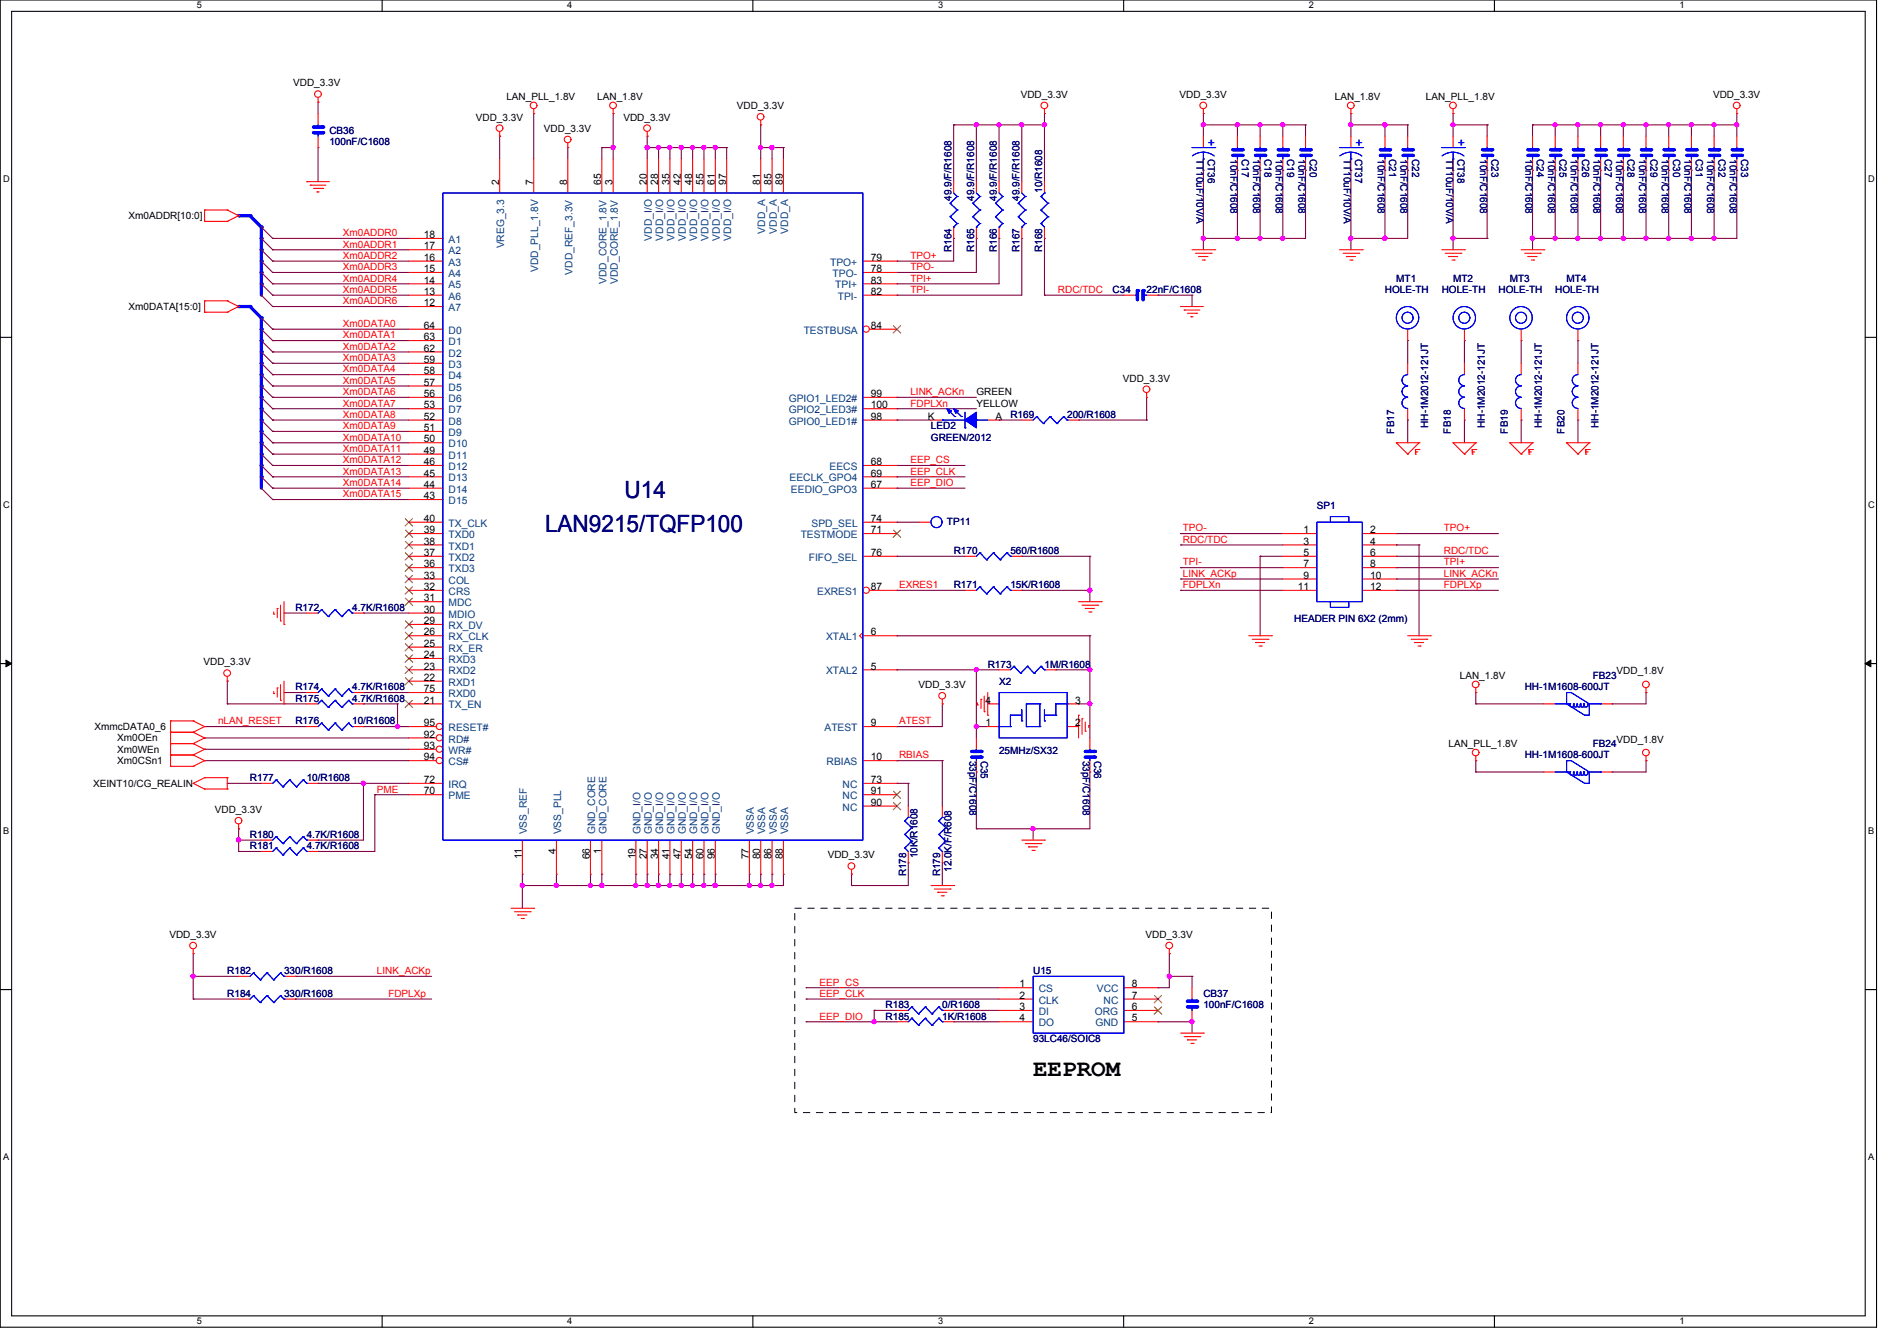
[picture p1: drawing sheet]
<svg xmlns="http://www.w3.org/2000/svg" width="297mm" height="210mm" viewBox="0 0 297 210" stroke-linecap="round" stroke-linejoin="round" font-family="sans-serif">
<defs><g id="words">
<g font-size="3.7" fill="#000080">
<text x="97.7" y="78">U14</text>
<text x="85.3" y="83.3">LAN9215/TQFP100</text>
</g>
<text font-size="3.7" x="161.7" y="168.4">EEPROM</text>
<g font-size="1.9" fill="#00f">
<text x="189" y="22.9">+</text>
<text x="212.1" y="22.9">+</text>
<text x="228.1" y="22.9">+</text>
</g>
<g font-size="1.6">
<text x="45.9" y="13.5">VDD_3.3V</text>
<text x="79.2" y="15.7">LAN_PLL_1.8V</text>
<text x="93.5" y="15.7">LAN_1.8V</text>
<text x="115.3" y="17.1">VDD_3.3V</text>
<text x="159.7" y="15.3">VDD_3.3V</text>
<text x="184.6" y="15.3">VDD_3.3V</text>
<text x="208.9" y="15.7">LAN_1.8V</text>
<text x="223.1" y="15.7">LAN_PLL_1.8V</text>
<text x="268.1" y="15.3">VDD_3.3V</text>
<text x="74.5" y="18.9">VDD_3.3V</text>
<text x="85.1" y="20.6">VDD_3.3V</text>
<text x="97.6" y="18.9">VDD_3.3V</text>
<text x="78.1" y="29" transform="rotate(-90 78.1 29)">2</text>
<text x="83.4" y="29" transform="rotate(-90 83.4 29)">7</text>
<text x="88.8" y="29" transform="rotate(-90 88.8 29)">8</text>
<text x="94.1" y="29" transform="rotate(-90 94.1 29)">65</text>
<text x="95.9" y="29" transform="rotate(-90 95.9 29)">3</text>
<text x="101.2" y="29" transform="rotate(-90 101.2 29)">20</text>
<text x="103" y="29" transform="rotate(-90 103 29)">28</text>
<text x="104.7" y="29" transform="rotate(-90 104.7 29)">35</text>
<text x="106.5" y="29" transform="rotate(-90 106.5 29)">42</text>
<text x="108.3" y="29" transform="rotate(-90 108.3 29)">48</text>
<text x="110.1" y="29" transform="rotate(-90 110.1 29)">55</text>
<text x="111.8" y="29" transform="rotate(-90 111.8 29)">61</text>
<text x="113.6" y="29" transform="rotate(-90 113.6 29)">97</text>
<text x="119" y="29" transform="rotate(-90 119 29)">81</text>
<text x="120.7" y="29" transform="rotate(-90 120.7 29)">85</text>
<text x="122.5" y="29" transform="rotate(-90 122.5 29)">89</text>
<text x="20.1" y="34.3">Xm0ADDR[10:0]</text>
<text x="66.3" y="37.3">18</text>
<text x="66.3" y="39.1">17</text>
<text x="66.3" y="40.8">16</text>
<text x="136.2" y="40.8">79</text>
<text x="66.3" y="42.6">15</text>
<text x="66.3" y="44.4">14</text>
<text x="66.3" y="46.2">13</text>
<text x="66.3" y="47.9">12</text>
<text x="136.2" y="42.6">78</text>
<text x="136.2" y="44.4">83</text>
<text x="136.2" y="46.2">82</text>
<text x="20.1" y="48.5">Xm0DATA[15:0]</text>
<text x="66.3" y="53.3">63</text>
<text x="66.3" y="51.5">64</text>
<text x="136.2" y="51.5">84</text>
<text x="66.3" y="58.6">58</text>
<text x="66.3" y="56.8">59</text>
<text x="66.3" y="55">62</text>
<text x="175.7" y="59.7">VDD_3.3V</text>
<text x="66.3" y="65.7">52</text>
<text x="66.3" y="63.9">53</text>
<text x="66.3" y="62.2">56</text>
<text x="66.3" y="60.4">57</text>
<text x="136.2" y="65.7">98</text>
<text x="136.2" y="62.2">99</text>
<text x="136.2" y="63.9">100</text>
<text x="145.2" y="65.7">K</text>
<text x="152.8" y="61.9">GREEN</text>
<text x="152.8" y="63.6">YELLOW</text>
<text x="155.8" y="65.7">A</text>
<text x="66.3" y="71">49</text>
<text x="66.3" y="69.3">50</text>
<text x="66.3" y="67.5">51</text>
<text x="66.3" y="76.4">44</text>
<text x="66.3" y="74.6">45</text>
<text x="66.3" y="72.8">46</text>
<text x="136.2" y="76.4">67</text>
<text x="136.2" y="74.6">69</text>
<text x="136.2" y="72.8">68</text>
<text x="66.3" y="83.5">39</text>
<text x="66.3" y="81.7">40</text>
<text x="66.3" y="78.1">43</text>
<text x="136.2" y="81.7">74</text>
<text x="136.2" y="83.5">71</text>
<text x="204" y="83.5">1</text>
<text x="214.4" y="83.5">2</text>
<text x="66.3" y="88.8">36</text>
<text x="66.3" y="87">37</text>
<text x="66.3" y="85.3">38</text>
<text x="136.2" y="87">76</text>
<text x="204" y="85.3">3</text>
<text x="204" y="87">5</text>
<text x="204" y="88.8">7</text>
<text x="214.4" y="85.3">4</text>
<text x="214.4" y="87">6</text>
<text x="214.4" y="88.8">8</text>
<text x="66.3" y="95.9">30</text>
<text x="66.3" y="94.1">31</text>
<text x="66.3" y="92.4">32</text>
<text x="66.3" y="90.6">33</text>
<text x="136.2" y="92.4">87</text>
<text x="203.1" y="92.4">11</text>
<text x="204" y="90.6">9</text>
<text x="214.4" y="90.6">10</text>
<text x="214.4" y="92.4">12</text>
<text x="66.3" y="101.2">25</text>
<text x="66.3" y="99.5">26</text>
<text x="66.3" y="97.7">29</text>
<text x="136.2" y="99.5">6</text>
<text x="31.8" y="104.2">VDD_3.3V</text>
<text x="66.3" y="106.6">22</text>
<text x="66.3" y="104.8">23</text>
<text x="66.3" y="103">24</text>
<text x="136.2" y="104.8">5</text>
<text x="143.7" y="107.7">VDD_3.3V</text>
<text x="228.4" y="106.3">LAN_1.8V</text>
<text x="253" y="105.6">VDD_1.8V</text>
<text x="66.3" y="113.7">95</text>
<text x="66.3" y="108.4">75</text>
<text x="66.3" y="110.1">21</text>
<text x="136.2" y="113.7">9</text>
<text x="154.2" y="113.7">1</text>
<text x="154.2" y="110.1">4</text>
<text x="168.2" y="110.1">3</text>
<text x="168.2" y="113.7">2</text>
<text x="14.8" y="114.3">XmmcDATA0_6</text>
<text x="18.4" y="119.6">Xm0CSn1</text>
<text x="18.4" y="116.1">Xm0OEn</text>
<text x="18.4" y="117.8">Xm0WEn</text>
<text x="66.3" y="115.5">92</text>
<text x="66.3" y="117.2">93</text>
<text x="66.3" y="119">94</text>
<text x="136.2" y="119">10</text>
<text x="226.7" y="116.9">LAN_PLL_1.8V</text>
<text x="253" y="116.2">VDD_1.8V</text>
<text x="14.6" y="123.2">XEINT10/CG_REALIN</text>
<text x="66.3" y="124.4">70</text>
<text x="66.3" y="122.6">72</text>
<text x="136.2" y="124.4">91</text>
<text x="136.2" y="122.6">73</text>
<text x="33.6" y="127.3">VDD_3.3V</text>
<text x="136.2" y="126.1">90</text>
<text x="81.7" y="134.5" transform="rotate(-90 81.7 134.5)">11</text>
<text x="87" y="133.6" transform="rotate(-90 87 133.6)">4</text>
<text x="92.3" y="134.5" transform="rotate(-90 92.3 134.5)">66</text>
<text x="94.1" y="133.6" transform="rotate(-90 94.1 133.6)">1</text>
<text x="99.4" y="134.5" transform="rotate(-90 99.4 134.5)">19</text>
<text x="101.2" y="134.5" transform="rotate(-90 101.2 134.5)">27</text>
<text x="103" y="134.5" transform="rotate(-90 103 134.5)">34</text>
<text x="104.7" y="134.5" transform="rotate(-90 104.7 134.5)">41</text>
<text x="106.5" y="134.5" transform="rotate(-90 106.5 134.5)">47</text>
<text x="108.3" y="134.5" transform="rotate(-90 108.3 134.5)">54</text>
<text x="110.1" y="134.5" transform="rotate(-90 110.1 134.5)">60</text>
<text x="111.8" y="134.5" transform="rotate(-90 111.8 134.5)">96</text>
<text x="117.2" y="134.5" transform="rotate(-90 117.2 134.5)">77</text>
<text x="119" y="134.5" transform="rotate(-90 119 134.5)">80</text>
<text x="120.7" y="134.5" transform="rotate(-90 120.7 134.5)">86</text>
<text x="122.5" y="134.5" transform="rotate(-90 122.5 134.5)">88</text>
<text x="129.5" y="134.4">VDD_3.3V</text>
<text x="26.5" y="146.8">VDD_3.3V</text>
<text x="179.3" y="146.8">VDD_3.3V</text>
<text x="159.5" y="154.6">1</text>
<text x="177.1" y="154.6">8</text>
<text x="159.5" y="156.3">2</text>
<text x="159.5" y="158.1">3</text>
<text x="159.5" y="159.9">4</text>
<text x="177.1" y="158.1">6</text>
<text x="177.1" y="159.9">5</text>
<text x="177.1" y="156.3">7</text>
</g>
<g font-size="1.6" fill="#000080">
<text x="51.5" y="21">CB36</text>
<text x="51.5" y="22.8">100nF/C1608</text>
<text x="187.2" y="24.9" transform="rotate(90 187.2 24.9)">TT10uF/10V/A</text>
<text x="189" y="24.9" transform="rotate(90 189 24.9)">CT36</text>
<text x="192.5" y="24.9" transform="rotate(90 192.5 24.9)">10nF/C1608</text>
<text x="194.3" y="24.9" transform="rotate(90 194.3 24.9)">C17</text>
<text x="196.1" y="24.9" transform="rotate(90 196.1 24.9)">10nF/C1608</text>
<text x="197.9" y="24.9" transform="rotate(90 197.9 24.9)">C18</text>
<text x="199.6" y="24.9" transform="rotate(90 199.6 24.9)">10nF/C1608</text>
<text x="201.4" y="24.9" transform="rotate(90 201.4 24.9)">C19</text>
<text x="203.2" y="24.9" transform="rotate(90 203.2 24.9)">10nF/C1608</text>
<text x="205" y="24.9" transform="rotate(90 205 24.9)">C20</text>
<text x="210.3" y="24.9" transform="rotate(90 210.3 24.9)">TT10uF/10V/A</text>
<text x="212.1" y="24.9" transform="rotate(90 212.1 24.9)">CT37</text>
<text x="215.6" y="24.9" transform="rotate(90 215.6 24.9)">10nF/C1608</text>
<text x="217.4" y="24.9" transform="rotate(90 217.4 24.9)">C21</text>
<text x="219.2" y="24.9" transform="rotate(90 219.2 24.9)">10nF/C1608</text>
<text x="221" y="24.9" transform="rotate(90 221 24.9)">C22</text>
<text x="226.3" y="24.9" transform="rotate(90 226.3 24.9)">TT10uF/10V/A</text>
<text x="228.1" y="24.9" transform="rotate(90 228.1 24.9)">CT38</text>
<text x="231.6" y="24.9" transform="rotate(90 231.6 24.9)">10nF/C1608</text>
<text x="233.4" y="24.9" transform="rotate(90 233.4 24.9)">C23</text>
<text x="238.7" y="24.9" transform="rotate(90 238.7 24.9)">10nF/C1608</text>
<text x="240.5" y="24.9" transform="rotate(90 240.5 24.9)">C24</text>
<text x="242.3" y="24.9" transform="rotate(90 242.3 24.9)">10nF/C1608</text>
<text x="244" y="24.9" transform="rotate(90 244 24.9)">C25</text>
<text x="245.8" y="24.9" transform="rotate(90 245.8 24.9)">10nF/C1608</text>
<text x="247.6" y="24.9" transform="rotate(90 247.6 24.9)">C26</text>
<text x="249.4" y="24.9" transform="rotate(90 249.4 24.9)">10nF/C1608</text>
<text x="251.1" y="24.9" transform="rotate(90 251.1 24.9)">C27</text>
<text x="252.9" y="24.9" transform="rotate(90 252.9 24.9)">10nF/C1608</text>
<text x="254.7" y="24.9" transform="rotate(90 254.7 24.9)">C28</text>
<text x="256.5" y="24.9" transform="rotate(90 256.5 24.9)">10nF/C1608</text>
<text x="258.2" y="24.9" transform="rotate(90 258.2 24.9)">C29</text>
<text x="260" y="24.9" transform="rotate(90 260 24.9)">10nF/C1608</text>
<text x="261.8" y="24.9" transform="rotate(90 261.8 24.9)">C30</text>
<text x="263.6" y="24.9" transform="rotate(90 263.6 24.9)">10nF/C1608</text>
<text x="265.4" y="24.9" transform="rotate(90 265.4 24.9)">C31</text>
<text x="267.1" y="24.9" transform="rotate(90 267.1 24.9)">10nF/C1608</text>
<text x="268.9" y="24.9" transform="rotate(90 268.9 24.9)">C32</text>
<text x="270.7" y="24.9" transform="rotate(90 270.7 24.9)">10nF/C1608</text>
<text x="272.5" y="24.9" transform="rotate(90 272.5 24.9)">C33</text>
<text x="148.9" y="31.4" transform="rotate(-90 148.9 31.4)">49.9/F/R1608</text>
<text x="152.4" y="31.4" transform="rotate(-90 152.4 31.4)">49.9/F/R1608</text>
<text x="156" y="31.4" transform="rotate(-90 156 31.4)">49.9/F/R1608</text>
<text x="159.5" y="31.4" transform="rotate(-90 159.5 31.4)">49.9/F/R1608</text>
<text x="163.1" y="30.2" transform="rotate(-90 163.1 30.2)">10/R1608</text>
<text x="148.9" y="39.4" transform="rotate(-90 148.9 39.4)">R164</text>
<text x="152.4" y="39.4" transform="rotate(-90 152.4 39.4)">R165</text>
<text x="156" y="39.4" transform="rotate(-90 156 39.4)">R166</text>
<text x="159.5" y="39.4" transform="rotate(-90 159.5 39.4)">R167</text>
<text x="163.1" y="39.4" transform="rotate(-90 163.1 39.4)">R168</text>
<text x="174.1" y="45.9">C34</text>
<text x="179.4" y="45.9">22nF/C1608</text>
<text x="216.7" y="45.9">HOLE-TH</text>
<text x="218.5" y="44.1">MT1</text>
<text x="225.6" y="45.9">HOLE-TH</text>
<text x="227.4" y="44.1">MT2</text>
<text x="234.5" y="45.9">HOLE-TH</text>
<text x="236.3" y="44.1">MT3</text>
<text x="243.4" y="45.9">HOLE-TH</text>
<text x="245.1" y="44.1">MT4</text>
<text x="158.1" y="65.4">R169</text>
<text x="167" y="65.4">200/R1608</text>
<text x="145.7" y="67.2">LED2</text>
<text x="145.7" y="69">GREEN/2012</text>
<text x="218.2" y="67.9" transform="rotate(-90 218.2 67.9)">FB17</text>
<text x="223.5" y="67" transform="rotate(-90 223.5 67)">HH-1M2012-121JT</text>
<text x="227" y="67.9" transform="rotate(-90 227 67.9)">FB18</text>
<text x="232.4" y="67" transform="rotate(-90 232.4 67)">HH-1M2012-121JT</text>
<text x="235.9" y="67.9" transform="rotate(-90 235.9 67.9)">FB19</text>
<text x="241.2" y="67" transform="rotate(-90 241.2 67)">HH-1M2012-121JT</text>
<text x="244.8" y="67.9" transform="rotate(-90 244.8 67.9)">FB20</text>
<text x="250.1" y="67" transform="rotate(-90 250.1 67)">HH-1M2012-121JT</text>
<text x="148.2" y="82.1">TP11</text>
<text x="206.1" y="79.6">SP1</text>
<text x="149.2" y="86.7">R170</text>
<text x="158.1" y="86.7">560/R1608</text>
<text x="46.2" y="95.6">R172</text>
<text x="55.1" y="95.6">4.7K/R1608</text>
<text x="149.2" y="92.1">R171</text>
<text x="158.1" y="92.1">15K/R1608</text>
<text x="202.5" y="97.4">HEADER PIN 6X2 (2mm)</text>
<text x="154.6" y="104.5">R173</text>
<text x="156.3" y="107.2">X2</text>
<text x="163.4" y="104.5">1M/R1608</text>
<text x="249.2" y="106.3">FB23</text>
<text x="46.2" y="113.4">R176</text>
<text x="46.2" y="109.8">R175</text>
<text x="46.2" y="108.1">R174</text>
<text x="55.1" y="113.4">10/R1608</text>
<text x="55.1" y="109.8">4.7K/R1608</text>
<text x="55.1" y="108.1">4.7K/R1608</text>
<text x="238.6" y="108.1">HH-1M1608-600JT</text>
<text x="151.7" y="119.1" transform="rotate(90 151.7 119.1)">33pF/C1608</text>
<text x="153.5" y="119.1" transform="rotate(90 153.5 119.1)">C35</text>
<text x="156.3" y="118">25MHz/SX32</text>
<text x="169.4" y="119.1" transform="rotate(90 169.4 119.1)">33pF/C1608</text>
<text x="171.2" y="119.1" transform="rotate(90 171.2 119.1)">C36</text>
<text x="238.6" y="118.7">HH-1M1608-600JT</text>
<text x="249.2" y="116.9">FB24</text>
<text x="39.1" y="122.3">R177</text>
<text x="48" y="122.3">10/R1608</text>
<text x="39.1" y="131.2">R180</text>
<text x="48" y="131.2">4.7K/R1608</text>
<text x="39.1" y="132.9">R181</text>
<text x="48" y="132.9">4.7K/R1608</text>
<text x="141.8" y="137.2" transform="rotate(-90 141.8 137.2)">R178</text>
<text x="143.6" y="134.3" transform="rotate(-90 143.6 134.3)">10K/R1608</text>
<text x="147.1" y="137.2" transform="rotate(-90 147.1 137.2)">R179</text>
<text x="148.9" y="136.5" transform="rotate(-90 148.9 136.5)">12.0K/F/R608</text>
<text x="35.6" y="152.5">R182</text>
<text x="44.4" y="152.5">330/R1608</text>
<text x="161.7" y="152.5">U15</text>
<text x="35.6" y="156">R184</text>
<text x="44.4" y="156">330/R1608</text>
<text x="138.6" y="157.8">R183</text>
<text x="138.6" y="159.6">R185</text>
<text x="147.5" y="157.8">0/R1608</text>
<text x="147.5" y="159.6">1K/R1608</text>
<text x="188.3" y="156">CB37</text>
<text x="188.3" y="157.8">100nF/C1608</text>
<text x="161.7" y="163.1">93LC46/SOIC8</text>
</g>
<g font-size="1.6" fill="#f00">
<text x="53.7" y="38.8">Xm0ADDR1</text>
<text x="53.7" y="40.5">Xm0ADDR2</text>
<text x="53.7" y="37">Xm0ADDR0</text>
<text x="142.5" y="40.5">TPO+</text>
<text x="53.7" y="45.9">Xm0ADDR5</text>
<text x="53.7" y="42.3">Xm0ADDR3</text>
<text x="53.7" y="44.1">Xm0ADDR4</text>
<text x="53.7" y="47.6">Xm0ADDR6</text>
<text x="142.5" y="44.1">TPI+</text>
<text x="142.5" y="45.9">TPI-</text>
<text x="142.5" y="42.3">TPO-</text>
<text x="165.6" y="45.9">RDC/TDC</text>
<text x="53.7" y="51.2">Xm0DATA0</text>
<text x="53.7" y="53">Xm0DATA1</text>
<text x="53.7" y="56.5">Xm0DATA3</text>
<text x="53.7" y="58.3">Xm0DATA4</text>
<text x="53.7" y="54.7">Xm0DATA2</text>
<text x="53.7" y="60.1">Xm0DATA5</text>
<text x="53.7" y="61.9">Xm0DATA6</text>
<text x="53.7" y="63.6">Xm0DATA7</text>
<text x="53.7" y="65.4">Xm0DATA8</text>
<text x="142.5" y="63.6">FDPLXn</text>
<text x="142.5" y="61.9">LINK_ACKn</text>
<text x="53.7" y="70.7">Xm0DATA11</text>
<text x="53.7" y="67.2">Xm0DATA9</text>
<text x="53.7" y="69">Xm0DATA10</text>
<text x="53.7" y="74.3">Xm0DATA13</text>
<text x="53.7" y="76.1">Xm0DATA14</text>
<text x="53.7" y="77.9">Xm0DATA15</text>
<text x="53.7" y="72.5">Xm0DATA12</text>
<text x="142.5" y="76.1">EEP_DIO</text>
<text x="142.5" y="74.3">EEP_CLK</text>
<text x="142.5" y="72.5">EEP_CS</text>
<text x="185.1" y="83.2">TPO-</text>
<text x="225.9" y="83.2">TPO+</text>
<text x="185.1" y="88.5">TPI-</text>
<text x="185.1" y="85">RDC/TDC</text>
<text x="225.9" y="86.7">RDC/TDC</text>
<text x="225.9" y="88.5">TPI+</text>
<text x="140.7" y="92.1">EXRES1</text>
<text x="185.1" y="90.3">LINK_ACKp</text>
<text x="185.1" y="92.1">FDPLXn</text>
<text x="225.9" y="92.1">FDPLXp</text>
<text x="225.9" y="90.3">LINK_ACKn</text>
<text x="34.1" y="113.4">nLAN_RESET</text>
<text x="140.7" y="113.4">ATEST</text>
<text x="140.7" y="118.7">RBIAS</text>
<text x="59" y="124.1">PME</text>
<text x="59" y="152.5">LINK_ACKp</text>
<text x="128.3" y="154.3">EEP_CS</text>
<text x="60.8" y="156">FDPLXp</text>
<text x="128.3" y="159.6">EEP_DIO</text>
<text x="128.3" y="156">EEP_CLK</text>
</g>
<g font-size="1.6" fill="#004080">
<text x="70.2" y="38">A1</text>
<text x="70.2" y="39.8">A2</text>
<text x="70.2" y="41.6">A3</text>
<text x="78.9" y="38.9" transform="rotate(-90 78.9 38.9)">VREG_3.3</text>
<text x="102" y="37.7" transform="rotate(-90 102 37.7)">VDD_I/O</text>
<text x="103.8" y="37.7" transform="rotate(-90 103.8 37.7)">VDD_I/O</text>
<text x="105.5" y="37.7" transform="rotate(-90 105.5 37.7)">VDD_I/O</text>
<text x="107.3" y="37.7" transform="rotate(-90 107.3 37.7)">VDD_I/O</text>
<text x="109.1" y="37.7" transform="rotate(-90 109.1 37.7)">VDD_I/O</text>
<text x="110.9" y="37.7" transform="rotate(-90 110.9 37.7)">VDD_I/O</text>
<text x="112.7" y="37.7" transform="rotate(-90 112.7 37.7)">VDD_I/O</text>
<text x="114.4" y="37.7" transform="rotate(-90 114.4 37.7)">VDD_I/O</text>
<text x="119.8" y="36.6" transform="rotate(-90 119.8 36.6)">VDD_A</text>
<text x="121.5" y="36.6" transform="rotate(-90 121.5 36.6)">VDD_A</text>
<text x="123.3" y="36.6" transform="rotate(-90 123.3 36.6)">VDD_A</text>
<text x="129.9" y="41.6">TPO+</text>
<text x="70.2" y="43.4">A4</text>
<text x="70.2" y="45.1">A5</text>
<text x="70.2" y="46.9">A6</text>
<text x="84.2" y="42.6" transform="rotate(-90 84.2 42.6)">VDD_PLL_1.8V</text>
<text x="89.6" y="43" transform="rotate(-90 89.6 43)">VDD_REF_3.3V</text>
<text x="94.9" y="44.4" transform="rotate(-90 94.9 44.4)">VDD_CORE_1.8V</text>
<text x="96.7" y="44.4" transform="rotate(-90 96.7 44.4)">VDD_CORE_1.8V</text>
<text x="130.3" y="43.4">TPO-</text>
<text x="130.7" y="45.1">TPI+</text>
<text x="131.1" y="46.9">TPI-</text>
<text x="70.2" y="48.7">A7</text>
<text x="70.2" y="52.3">D0</text>
<text x="125.8" y="52.3">TESTBUSA</text>
<text x="70.2" y="59.4">D4</text>
<text x="70.2" y="57.6">D3</text>
<text x="70.2" y="55.8">D2</text>
<text x="70.2" y="54">D1</text>
<text x="70.2" y="64.7">D7</text>
<text x="70.2" y="62.9">D6</text>
<text x="70.2" y="61.1">D5</text>
<text x="123.4" y="62.9">GPIO1_LED2#</text>
<text x="123.4" y="64.7">GPIO2_LED3#</text>
<text x="70.2" y="71.8">D11</text>
<text x="70.2" y="70">D10</text>
<text x="70.2" y="68.2">D9</text>
<text x="70.2" y="66.5">D8</text>
<text x="123.4" y="66.5">GPIO0_LED1#</text>
<text x="70.2" y="77.1">D14</text>
<text x="70.2" y="75.4">D13</text>
<text x="70.2" y="73.6">D12</text>
<text x="123.6" y="75.4">EECLK_GPO4</text>
<text x="123.8" y="77.1">EEDIO_GPO3</text>
<text x="129.8" y="73.6">EECS</text>
<text x="70.2" y="82.5">TX_CLK</text>
<text x="70.2" y="78.9">D15</text>
<text x="127" y="82.5">SPD_SEL</text>
<text x="70.2" y="89.6">TXD3</text>
<text x="70.2" y="87.8">TXD2</text>
<text x="70.2" y="86">TXD1</text>
<text x="70.2" y="84.2">TXD0</text>
<text x="125.3" y="84.2">TESTMODE</text>
<text x="126.6" y="87.8">FIFO_SEL</text>
<text x="70.2" y="94.9">MDC</text>
<text x="70.2" y="93.1">CRS</text>
<text x="70.2" y="91.3">COL</text>
<text x="127.9" y="93.1">EXRES1</text>
<text x="70.2" y="100.2">RX_CLK</text>
<text x="70.2" y="98.5">RX_DV</text>
<text x="70.2" y="96.7">MDIO</text>
<text x="129.3" y="100.2">XTAL1</text>
<text x="70.2" y="107.3">RXD1</text>
<text x="70.2" y="105.6">RXD2</text>
<text x="70.2" y="103.8">RXD3</text>
<text x="70.2" y="102">RX_ER</text>
<text x="129.3" y="105.6">XTAL2</text>
<text x="70.2" y="109.1">RXD0</text>
<text x="70.2" y="110.9">TX_EN</text>
<text x="70.2" y="114.4">RESET#</text>
<text x="70.2" y="116.2">RD#</text>
<text x="70.2" y="118">WR#</text>
<text x="70.2" y="119.8">CS#</text>
<text x="129" y="114.4">ATEST</text>
<text x="129.4" y="119.8">RBIAS</text>
<text x="70.2" y="125.1">PME</text>
<text x="70.2" y="123.3">IRQ</text>
<text x="131.9" y="125.1">NC</text>
<text x="131.9" y="123.3">NC</text>
<text x="82.5" y="130.6" transform="rotate(-90 82.5 130.6)">VSS_REF</text>
<text x="87.8" y="130.6" transform="rotate(-90 87.8 130.6)">VSS_PLL</text>
<text x="93.1" y="130.6" transform="rotate(-90 93.1 130.6)">GND_CORE</text>
<text x="94.9" y="130.6" transform="rotate(-90 94.9 130.6)">GND_CORE</text>
<text x="100.2" y="130.6" transform="rotate(-90 100.2 130.6)">GND_I/O</text>
<text x="102" y="130.6" transform="rotate(-90 102 130.6)">GND_I/O</text>
<text x="103.8" y="130.6" transform="rotate(-90 103.8 130.6)">GND_I/O</text>
<text x="105.5" y="130.6" transform="rotate(-90 105.5 130.6)">GND_I/O</text>
<text x="107.3" y="130.6" transform="rotate(-90 107.3 130.6)">GND_I/O</text>
<text x="109.1" y="130.6" transform="rotate(-90 109.1 130.6)">GND_I/O</text>
<text x="110.9" y="130.6" transform="rotate(-90 110.9 130.6)">GND_I/O</text>
<text x="112.7" y="130.6" transform="rotate(-90 112.7 130.6)">GND_I/O</text>
<text x="118" y="130.6" transform="rotate(-90 118 130.6)">VSSA</text>
<text x="119.8" y="130.6" transform="rotate(-90 119.8 130.6)">VSSA</text>
<text x="121.5" y="130.6" transform="rotate(-90 121.5 130.6)">VSSA</text>
<text x="123.3" y="130.6" transform="rotate(-90 123.3 130.6)">VSSA</text>
<text x="131.9" y="126.9">NC</text>
<text x="162.6" y="155.3">CS</text>
<text x="171.6" y="155.3">VCC</text>
<text x="162.6" y="157.1">CLK</text>
<text x="162.6" y="158.9">DI</text>
<text x="162.6" y="160.7">DO</text>
<text x="171.3" y="158.9">ORG</text>
<text x="171.4" y="160.7">GND</text>
<text x="172.7" y="157.1">NC</text>
</g>
<g font-size="1.4">
<text x="30.8" y="1.3">5</text>
<text x="88.8" y="1.3">4</text>
<text x="146.8" y="1.3">3</text>
<text x="204.8" y="1.3">2</text>
<text x="262.8" y="1.3">1</text>
<text x=".5" y="28.4">D</text>
<text x="292.3" y="28.4">D</text>
<text x=".5" y="79.5">C</text>
<text x="292.3" y="79.5">C</text>
<text x=".5" y="130.5">B</text>
<text x="292.3" y="130.5">B</text>
<text x=".5" y="181.6">A</text>
<text x="292.3" y="181.6">A</text>
<text x="30.8" y="207.3">5</text>
<text x="88.8" y="207.3">4</text>
<text x="146.8" y="207.3">3</text>
<text x="204.8" y="207.3">2</text>
<text x="262.8" y="207.3">1</text>
</g>
</g></defs>
<g fill="none" stroke="#000" stroke-width=".17">
<path d="M0 0h293.6v207.7h-293.6zM1.8 1.8h290.1v204.2h-290.1zM59.8 0v1.8M117.8 0v1.8M175.8 0v1.8M233.8 0v1.8M0 52.8h1.8M291.9 52.8h1.7M0 103.9h1.8M291.9 103.9h1.7M0 154.9h1.8M291.9 154.9h1.7"/>
<path d="M59.8 206v1.7M117.8 206v1.7M175.8 206v1.7M233.8 206v1.7"/>
</g>
<path d="M.9 103.3l.9 .6-.9 .5zM291.9 103.9l.9-.6v1.1z" fill="#000" stroke="#000" stroke-width=".16"/>
<g fill="none" stroke="#800040" stroke-width=".17">
<path d="M83.5 17.8h.1M83.5 17.8v7.1M95.9 17.8h.1M95.9 17.8v7.1M119 19.5h.1M119 19.5v5.4M193.6 19.5h.1M193.6 19.5h10.7M197.2 19.5h.1M197.2 19.5v1.8M200.7 19.5h.1M200.7 19.5v1.8"/>
<path d="M204.3 19.5h.1M204.3 19.5v1.8M261.1 19.5h.1M261.1 19.5h7.1M264.7 19.5h.1M264.7 19.5v1.8M268.2 19.5h.1M268.2 19.5v1.8M88.8 23.1h.1M88.8 23.1v1.8M94.2 23.1h.1M94.2 23.1v1.8"/>
<path d="M94.2 23.1h1.7M95.9 23.1h.1M101.3 21.3h.1M101.3 23.1h.1M101.3 21.3v3.6M101.3 23.1h12.4M103.1 23.1h.1M103.1 23.1v1.8M104.8 23.1h.1M104.8 23.1v1.8M106.6 23.1h.1M106.6 23.1v1.8"/>
<path d="M108.4 23.1h.1M108.4 23.1v1.8M110.2 23.1h.1M110.2 23.1v1.8M111.9 23.1h.1M111.9 23.1v1.8M113.7 23.1h.1M113.7 23.1v1.8M119 23.1h.1M119 23.1h3.6M120.8 23.1h.1M120.8 23.1v1.8"/>
<path d="M122.6 23.1h.1M122.6 23.1v1.8M159.9 37.3h.1M159.9 37.3v8.9M193.6 37.3h.1M197.2 26.7h.1M197.2 37.3h.1M197.2 26.7v10.6M200.7 26.7h.1M200.7 37.3h.1M200.7 26.7v10.6M204.3 26.7h.1"/>
<path d="M204.3 26.7v10.6h-10.7M243.4 26.7h.1M243.4 26.7v10.6M246.9 26.7h.1M246.9 26.7v10.6M250.5 26.7h.1M250.5 26.7v10.6M254 26.7h.1M254 26.7v10.6M257.6 26.7h.1M257.6 26.7v10.6M261.1 26.7h.1"/>
<path d="M261.1 26.7v10.6M264.7 26.7h.1M264.7 26.7v10.6M42.7 56.9h.1M42.7 58.6h.1M42.7 51.5h.1M42.7 56.9h21.3M42.7 58.6h21.3M42.7 51.5h21.3M181.2 46.2h.1M181.2 46.2h5.3M186.5 46.2h.1"/>
<path d="M186.5 46.2v1.8M220.3 53.3h.1M220.3 53.3v3.6M229.2 53.3h.1M229.2 53.3v3.6M238 53.3h.1M238 53.3v3.6M246.9 53.3h.1M246.9 53.3v3.6M42.7 71.1h.1M42.7 74.6h.1M42.7 76.4h.1"/>
<path d="M42.7 78.2h.1M42.7 60.4h.1M42.7 62.2h.1M42.7 64h.1M42.7 65.8h.1M42.7 67.5h.1M42.7 76.4h21.3M42.7 74.6h21.3M42.7 71.1h21.3M42.7 78.2h21.3M42.7 60.4h21.3M42.7 62.2h21.3"/>
<path d="M42.7 64h21.3M42.7 65.8h21.3M42.7 67.5h21.3M140.4 76.4h.1M140.4 74.6h.1M140.4 76.4h10.6M140.4 74.6h10.6M220.3 65.8h.1M220.3 65.8v3.5M229.2 65.8h.1M229.2 65.8v3.5M238 65.8h.1"/>
<path d="M238 65.8v3.5M246.9 65.8h.1M246.9 65.8v3.5M44.4 96h.1M44.4 96h3.6M56.9 96h.1M56.9 96h7.1M140.4 81.7h.1M140.4 99.5h.1M140.4 87.1h.1M140.4 92.4h.1M140.4 81.7h3.5"/>
<path d="M140.4 99.5h30.1M140.4 87.1h10.6M140.4 92.4h10.6M159.9 92.4h.1M159.9 87.1h.1M159.9 87.1h10.6M159.9 92.4h10.6M170.5 99.5h.1M170.5 87.1h.1M170.5 92.4h.1M170.5 99.5v5.3h-5.3M170.5 87.1v7.1"/>
<path d="M32 113.7h.1M32 119.1h.1M32 115.5h.1M32 117.3h.1M32 113.7h16M32 119.1h32M32 115.5h32M32 117.3h32M35.6 106.6h.1M35.6 106.6v3.6M44.4 108.4h.1M44.4 108.4h3.6"/>
<path d="M56.9 113.7h.1M56.9 108.4h.1M56.9 113.7h7.1M56.9 108.4h7.1M62.2 113.7h.1M140.4 104.8h.1M140.4 119.1h.1M140.4 113.7h.1M140.4 104.8h15.9M140.4 119.1h7.1M147.5 119.1h.1M147.5 110.2h.1"/>
<path d="M147.5 110.2v3.5h-7.1M147.5 119.1v7.1M152.8 104.8h.1M152.8 113.7h.1M152.8 113.7v1.8M165.2 104.8h.1M230.9 119.1h.1M230.9 108.4h.1M230.9 110.2h.1M230.9 110.2h10.7M230.9 108.4v1.8M230.9 119.1v1.7"/>
<path d="M252.2 110.2h.1M257.6 108.4h.1M257.6 119.1h.1M257.6 108.4v1.8h-5.4M257.6 119.1v1.7h-5.4M35.6 122.6h.1M35.6 122.6h5.3M37.3 129.7h.1M37.3 131.5h.1M37.3 133.3h.1M37.3 129.7v3.6M37.3 131.5h3.6"/>
<path d="M37.3 133.3h3.6M49.8 131.5h.1M49.8 133.3h.1M56.9 122.6h.1M56.9 122.6v8.9h-7.1M56.9 122.6h7.1M58.7 124.4h.1M58.7 124.4v8.9h-8.9M58.7 124.4h5.3M81.7 138.6h.1M81.7 136.8h.1M81.7 136.8v5.4"/>
<path d="M87.1 138.6h.1M87.1 136.8h.1M87.1 136.8v1.8M92.4 138.6h.1M92.4 136.8h.1M92.4 136.8v1.8M94.2 136.8h.1M94.2 138.6h.1M94.2 136.8v1.8M99.5 138.6h.1M99.5 136.8h.1M99.5 136.8v1.8"/>
<path d="M101.3 138.6h.1M101.3 136.8h.1M101.3 136.8v1.8M103.1 138.6h.1M103.1 136.8h.1M103.1 136.8v1.8M104.8 138.6h.1M104.8 136.8h.1M104.8 136.8v1.8M106.6 138.6h.1M106.6 136.8h.1M106.6 136.8v1.8"/>
<path d="M108.4 138.6h.1M108.4 136.8h.1M108.4 136.8v1.8M110.2 138.6h.1M110.2 136.8h.1M110.2 136.8v1.8M111.9 138.6h.1M111.9 136.8h.1M111.9 136.8v1.8M117.3 138.6h.1M117.3 136.8h.1M117.3 136.8v1.8"/>
<path d="M119 138.6h.1M119 136.8h.1M119 136.8v1.8M120.8 138.6h.1M120.8 136.8h.1M120.8 136.8v1.8M122.6 136.8h.1M122.6 136.8v1.8h-40.9M133.2 136.8h.1M133.2 138.6h.1M133.2 136.8v1.8M142.1 135.1h.1"/>
<path d="M142.1 135.1v3.5h-8.9M161.7 129.7h.1M161.7 129.7v1.8M170.5 120.8h.1M170.5 120.8v8.9M230.9 120.8h.1M230.9 120.8h10.7M252.2 120.8h.1M30.2 152.8h.1M30.2 149.3h.1M30.2 156.4h.1M30.2 156.4h7.1"/>
<path d="M30.2 152.8h7.1M30.2 149.3v7.1M46.2 156.4h.1M46.2 156.4h21.3M126.1 159.9h.1M126.1 154.6h.1M126.1 156.4h.1M126.1 156.4h30.2M126.1 159.9h14.3M126.1 154.6h30.2M136.8 158.2h.1M136.8 159.9h.1"/>
<path d="M136.8 158.2h3.6M136.8 158.2v1.7M149.2 158.2h.1M149.2 159.9h.1M149.2 159.9h7.1M149.2 158.2h7.1M181.2 154.6h.1M181.2 159.9h.1M181.2 159.9h5.3M183 149.3h.1M183 152.8h.1M183 152.8h3.5"/>
<path d="M183 149.3v5.3h-1.8M186.5 152.8h.1M186.5 159.9h.1M186.5 152.8v1.8M186.5 159.9v1.8"/>
</g>
<g fill="#f0f" stroke="#f0f" stroke-width=".17">
<circle cx="30.2" cy="152.8" r=".32"/>
<circle cx="136.8" cy="159.9" r=".32"/>
<circle cx="183" cy="152.8" r=".32"/>
<circle cx="186.5" cy="159.9" r=".32"/>
<circle cx="103" cy="138.6" r=".32"/>
<circle cx="94.2" cy="138.6" r=".32"/>
<circle cx="81.7" cy="138.6" r=".32"/>
<circle cx="87" cy="138.6" r=".32"/>
<circle cx="92.4" cy="138.6" r=".32"/>
<circle cx="99.5" cy="138.6" r=".32"/>
<circle cx="101.3" cy="138.6" r=".32"/>
<circle cx="108.4" cy="138.6" r=".32"/>
<circle cx="106.6" cy="138.6" r=".32"/>
<circle cx="104.8" cy="138.6" r=".32"/>
<circle cx="111.9" cy="138.6" r=".32"/>
<circle cx="110.1" cy="138.6" r=".32"/>
<circle cx="117.2" cy="138.6" r=".32"/>
<circle cx="120.8" cy="138.6" r=".32"/>
<circle cx="119" cy="138.6" r=".32"/>
<circle cx="261.1" cy="19.5" r=".32"/>
<circle cx="111.9" cy="23.1" r=".32"/>
<circle cx="108.4" cy="23.1" r=".32"/>
<circle cx="120.8" cy="23.1" r=".32"/>
<circle cx="119" cy="23.1" r=".32"/>
<circle cx="95.9" cy="23.1" r=".32"/>
<circle cx="104.8" cy="23.1" r=".32"/>
<circle cx="103" cy="23.1" r=".32"/>
<circle cx="106.6" cy="23.1" r=".32"/>
<circle cx="110.1" cy="23.1" r=".32"/>
<circle cx="101.3" cy="23.1" r=".32"/>
<circle cx="152.8" cy="104.8" r=".32"/>
<circle cx="161.6" cy="129.7" r=".32"/>
<circle cx="152.8" cy="113.7" r=".32"/>
<circle cx="193.6" cy="19.5" r=".32"/>
<circle cx="197.2" cy="19.5" r=".32"/>
<circle cx="197.2" cy="37.3" r=".32"/>
<circle cx="200.7" cy="37.3" r=".32"/>
<circle cx="200.7" cy="19.5" r=".32"/>
<circle cx="37.3" cy="131.5" r=".32"/>
<circle cx="264.7" cy="19.5" r=".32"/>
<circle cx="56.9" cy="122.6" r=".32"/>
<circle cx="170.5" cy="92.4" r=".32"/>
<circle cx="243.3" cy="37.3" r=".32"/>
<circle cx="246.9" cy="37.3" r=".32"/>
<circle cx="250.4" cy="37.3" r=".32"/>
<circle cx="254" cy="37.3" r=".32"/>
<circle cx="257.5" cy="37.3" r=".32"/>
<circle cx="261.1" cy="37.3" r=".32"/>
<circle cx="264.7" cy="37.3" r=".32"/>
</g>
<path d="M37.3 48h1.8" fill="none" stroke="#00f" stroke-width=".51"/>
<circle cx="37.3" cy="48" r=".25" fill="#00f"/>
<g fill="none" stroke="#800040" stroke-width=".17">
<path d="M159.9 19.5h.1M159.9 19.5h3.5M239.8 37.3h.1M239.8 37.3v1.8M261.1 37.3h.1M261.1 37.3h3.6M268.2 26.7h.1M268.2 26.7v10.6M42.7 53.3h.1M42.7 55.1h.1M42.7 53.3h21.3M42.7 55.1h21.3"/>
<path d="M42.7 69.3h.1M42.7 72.9h.1M42.7 69.3h21.3M42.7 72.9h21.3M140.4 72.9h.1M140.4 72.9h10.6M35.6 110.2h.1M35.6 110.2h12.4M152.8 120.8h.1M152.8 120.8v8.9"/>
</g>
<g fill="#f0f" stroke="#f0f" stroke-width=".17">
<circle cx="268.2" cy="37.3" r=".32"/>
<circle cx="163.4" cy="19.5" r=".32"/>
<circle cx="159.9" cy="19.5" r=".32"/>
<circle cx="239.8" cy="37.3" r=".32"/>
</g>
<path d="M40.9 74.6v1.8" fill="none" stroke="#00f" stroke-width=".51"/>
<circle cx="40.9" cy="74.6" r=".25" fill="#00f"/>
<g fill="none" stroke="#800040" stroke-width=".17">
<path d="M239.8 19.5h.1M239.8 19.5v1.8M163.4 37.3h.1M163.4 37.3v8.9M140.4 65.8h.1M140.4 65.8h5.3M197.2 87.1h.1M197.2 87.1v12.4M218.5 92.4h.1M218.5 87.1h.1M218.5 92.4h16M218.5 87.1h16"/>
<path d="M56.9 110.2h.1M56.9 110.2h5.3M62.2 110.2h.1M62.2 110.2v3.5M152.8 129.7h.1M152.8 129.7h8.9"/>
</g>
<circle cx="62.2" cy="113.7" r=".32" fill="#f0f" stroke="#f0f" stroke-width=".17"/>
<path d="M40.9 49.8v1.7" fill="none" stroke="#00f" stroke-width=".51"/>
<circle cx="40.9" cy="49.8" r=".25" fill="#00f"/>
<path d="M40.9 69.3v1.8" fill="none" stroke="#00f" stroke-width=".51"/>
<circle cx="40.9" cy="69.3" r=".25" fill="#00f"/>
<path d="M40.9 60.4v1.8" fill="none" stroke="#00f" stroke-width=".51"/>
<circle cx="40.9" cy="60.4" r=".25" fill="#00f"/>
<path d="M40.9 51.5v1.8" fill="none" stroke="#00f" stroke-width=".51"/>
<circle cx="40.9" cy="51.5" r=".25" fill="#00f"/>
<path d="M40.9 55.1v1.8" fill="none" stroke="#00f" stroke-width=".51"/>
<circle cx="40.9" cy="55.1" r=".25" fill="#00f"/>
<path d="M40.9 53.3v1.8" fill="none" stroke="#00f" stroke-width=".51"/>
<circle cx="40.9" cy="53.3" r=".25" fill="#00f"/>
<path d="M40.9 58.6v1.8" fill="none" stroke="#00f" stroke-width=".51"/>
<circle cx="40.9" cy="58.6" r=".25" fill="#00f"/>
<path d="M40.9 56.9v1.7" fill="none" stroke="#00f" stroke-width=".51"/>
<circle cx="40.9" cy="56.9" r=".25" fill="#00f"/>
<path d="M40.9 64v1.8" fill="none" stroke="#00f" stroke-width=".51"/>
<circle cx="40.9" cy="64" r=".25" fill="#00f"/>
<path d="M40.9 62.2v1.8" fill="none" stroke="#00f" stroke-width=".51"/>
<circle cx="40.9" cy="62.2" r=".25" fill="#00f"/>
<path d="M40.9 67.5v1.8" fill="none" stroke="#00f" stroke-width=".51"/>
<circle cx="40.9" cy="67.5" r=".25" fill="#00f"/>
<path d="M40.9 65.8v1.7" fill="none" stroke="#00f" stroke-width=".51"/>
<circle cx="40.9" cy="65.8" r=".25" fill="#00f"/>
<path d="M40.9 71.1v1.8" fill="none" stroke="#00f" stroke-width=".51"/>
<circle cx="40.9" cy="71.1" r=".25" fill="#00f"/>
<path d="M40.9 72.9v1.7" fill="none" stroke="#00f" stroke-width=".51"/>
<circle cx="40.9" cy="72.9" r=".25" fill="#00f"/>
<g fill="none" stroke="#800040" stroke-width=".17">
<path d="M163.4 17.8h.1M163.4 17.8v1.7M211.4 19.5h.1M211.4 19.5v1.8M211.4 19.5h5.3M216.7 19.5h.1M216.7 19.5v1.8M211.4 37.3h.1M211.4 37.3v1.8M211.4 37.3h5.3M216.7 26.7h.1M216.7 37.3h.1"/>
<path d="M216.7 26.7v10.6M184.8 83.5h.1M184.8 88.9h.1M184.8 90.6h.1M184.8 92.4h.1M184.8 83.5h15.9M184.8 90.6h15.9M184.8 88.9h15.9M184.8 92.4h15.9M197.2 87.1h.1M197.2 87.1h3.5M218.5 90.6h.1"/>
<path d="M218.5 88.9h.1M218.5 83.5h.1M218.5 85.3h.1M218.5 83.5h16M218.5 90.6h16M218.5 88.9h16M218.5 85.3h3.5M222 85.3h.1M222 85.3v14.2M140.4 122.6h.1M140.4 122.6h1.7"/>
</g>
<g fill="#f0f" stroke="#f0f" stroke-width=".17">
<circle cx="211.4" cy="19.5" r=".32"/>
<circle cx="216.7" cy="19.5" r=".32"/>
<circle cx="216.7" cy="37.3" r=".32"/>
<circle cx="211.4" cy="37.3" r=".32"/>
</g>
<path d="M39.1 48l1.8 1.8" fill="none" stroke="#00f" stroke-width=".51"/>
<circle cx="39.1" cy="48" r=".25" fill="#00f"/>
<g fill="none" stroke="#800040" stroke-width=".17">
<path d="M149.2 19.5h.1M149.2 19.5h10.7M149.2 19.5v8.9M152.8 19.5h.1M152.8 19.5v8.9M156.3 19.5h.1M156.3 19.5v8.9M159.9 19.5h.1M159.9 19.5v8.9M163.4 19.5h.1M163.4 19.5v8.9M216.7 19.5h.1"/>
<path d="M216.7 19.5h3.6M220.3 19.5h.1M220.3 19.5v1.8M271.8 19.5h.1M271.8 17.8v1.7M216.7 37.3h.1M220.3 26.7h.1M220.3 26.7v10.6h-3.6M239.8 37.3h.1M239.8 37.3h21.3M243.4 37.3h.1M246.9 37.3h.1"/>
<path d="M250.5 37.3h.1M254 37.3h.1M257.6 37.3h.1M264.7 37.3h.1M264.7 37.3h3.5M140.4 44.4h.1M140.4 46.2h.1M140.4 44.4h15.9M140.4 46.2h19.5M163.4 46.2h.1M163.4 46.2h12.5M140.4 64h.1"/>
<path d="M140.4 62.2h.1M140.4 64h12.4M140.4 62.2h12.4M156.3 65.8h.1M156.3 65.8h3.6M168.8 65.8h.1M168.8 65.8h10.6M184.8 85.3h.1M184.8 85.3h15.9M152.8 113.7h.1M152.8 104.8h.1M152.8 104.8v8.9"/>
<path d="M152.8 113.7h1.8M168.8 110.2h.1M168.8 110.2h1.7M170.5 104.8h.1M170.5 110.2h.1M170.5 104.8v10.7M49.8 122.6h.1M49.8 122.6h7.1M147.5 135.1h.1M147.5 135.1v3.5M161.7 129.7h.1M161.7 129.7h8.8"/>
</g>
<g fill="#f0f" stroke="#f0f" stroke-width=".17">
<circle cx="156.3" cy="19.5" r=".32"/>
<circle cx="152.8" cy="19.5" r=".32"/>
<circle cx="170.5" cy="104.8" r=".32"/>
<circle cx="170.5" cy="110.2" r=".32"/>
</g>
<path d="M40.9 44.4v1.8" fill="none" stroke="#00f" stroke-width=".51"/>
<circle cx="40.9" cy="44.4" r=".25" fill="#00f"/>
<path d="M40.9 35.5v1.8" fill="none" stroke="#00f" stroke-width=".51"/>
<circle cx="40.9" cy="35.5" r=".25" fill="#00f"/>
<path d="M40.9 37.3v1.8" fill="none" stroke="#00f" stroke-width=".51"/>
<circle cx="40.9" cy="37.3" r=".25" fill="#00f"/>
<path d="M40.9 39.1v1.8" fill="none" stroke="#00f" stroke-width=".51"/>
<circle cx="40.9" cy="39.1" r=".25" fill="#00f"/>
<path d="M40.9 42.6v1.8" fill="none" stroke="#00f" stroke-width=".51"/>
<circle cx="40.9" cy="42.6" r=".25" fill="#00f"/>
<path d="M40.9 40.9v1.7" fill="none" stroke="#00f" stroke-width=".51"/>
<circle cx="40.9" cy="40.9" r=".25" fill="#00f"/>
<path d="M39.1 33.8l1.8 1.7" fill="none" stroke="#00f" stroke-width=".51"/>
<circle cx="39.1" cy="33.8" r=".25" fill="#00f"/>
<path d="M239.8 26.7h.1M239.8 26.7v10.6M268.2 37.3h.1M271.8 26.7h.1M271.8 26.7v10.6h-3.6" fill="none" stroke="#800040" stroke-width=".17"/>
<circle cx="239.8" cy="37.3" r=".32" fill="#f0f" stroke="#f0f" stroke-width=".17"/>
<path d="M37.3 33.8h1.8" fill="none" stroke="#00f" stroke-width=".51"/>
<circle cx="37.3" cy="33.8" r=".25" fill="#00f"/>
<g fill="none" stroke="#800040" stroke-width=".17">
<path d="M49.8 16h.1M49.8 16v1.8M188.3 19.5h.1M188.3 17.8h.1M188.3 19.5h5.3M188.3 17.8v3.5M193.6 19.5h.1M193.6 19.5v1.8M211.4 17.8h.1M211.4 17.8v1.7M227.4 19.5h.1M227.4 17.8h.1"/>
<path d="M227.4 19.5h5.3M227.4 17.8v3.5M232.7 19.5h.1M232.7 19.5v1.8M239.8 19.5h.1M239.8 19.5h21.3M243.4 19.5h.1M243.4 19.5v1.8M246.9 19.5h.1M246.9 19.5v1.8M250.5 19.5h.1M250.5 19.5v1.8"/>
<path d="M254 19.5h.1M254 19.5v1.8M257.6 19.5h.1M257.6 19.5v1.8M261.1 19.5h.1M261.1 19.5v1.8M268.2 19.5h.1M268.2 19.5h3.6M271.8 19.5h.1M271.8 19.5v1.8M40.9 35.5h.1M40.9 37.3h.1"/>
<path d="M40.9 39.1h.1M40.9 35.5l1.8 1.8M40.9 37.3l1.8 1.8M40.9 39.1l1.8 1.8M42.7 39.1h.1M42.7 37.3h.1M42.7 37.3h21.3M42.7 39.1h21.3M49.8 23.1h.1M49.8 23.1v5.3M78.2 21.3h.1M78.2 21.3v3.6"/>
<path d="M149.2 37.3h.1M149.2 37.3v3.6h-8.8M152.8 37.3h.1M152.8 37.3v5.3h-12.4M156.3 37.3h.1M156.3 37.3v7.1M188.3 37.3h.1M188.3 26.7h.1M188.3 26.7v12.4M193.6 26.7h.1M193.6 26.7v10.6h-5.3M211.4 26.7h.1"/>
<path d="M211.4 26.7v10.6M227.4 37.3h.1M227.4 26.7h.1M227.4 37.3h5.3M227.4 26.7v12.4M232.7 26.7h.1M232.7 37.3h.1M232.7 26.7v10.6M40.9 40.9h.1M40.9 42.6h.1M40.9 44.4h.1M40.9 46.2h.1"/>
<path d="M40.9 40.9l1.8 1.7M40.9 42.6l1.8 1.8M40.9 44.4l1.8 1.8M40.9 46.2l1.8 1.8M40.9 55.1l1.8 1.8M40.9 56.9l1.8 1.7M40.9 49.8l1.8 1.7M40.9 58.6l1.8 1.8M40.9 51.5l1.8 1.8M40.9 53.3l1.8 1.8M42.7 46.2h.1M42.7 42.6h.1"/>
<path d="M42.7 44.4h.1M42.7 48h.1M42.7 40.9h.1M42.7 56.9h.1M42.7 58.6h.1M42.7 51.5h.1M42.7 53.3h.1M42.7 55.1h.1M42.7 46.2h21.3M42.7 42.6h21.3M42.7 44.4h21.3M42.7 48h21.3"/>
<path d="M42.7 40.9h21.3M140.4 40.9h.1M140.4 42.6h.1M40.9 60.4l1.8 1.8M40.9 62.2l1.8 1.8M40.9 64l1.8 1.8M40.9 65.8l1.8 1.7M40.9 69.3l1.8 1.8M40.9 72.9l1.8 1.7M40.9 74.6l1.8 1.8M40.9 67.5l1.8 1.8M40.9 71.1l1.8 1.8"/>
<path d="M40.9 76.4l1.8 1.8M42.7 60.4h.1M42.7 62.2h.1M42.7 64h.1M42.7 65.8h.1M42.7 67.5h.1M42.7 71.1h.1M42.7 74.6h.1M42.7 76.4h.1M42.7 69.3h.1M42.7 72.9h.1M42.7 78.2h.1"/>
<path d="M179.4 65.8h.1M179.4 62.2v3.6M142.1 122.6h.1M142.1 122.6v3.6M46.2 152.8h.1M46.2 152.8h21.3"/>
</g>
<g fill="#f0f" stroke="#f0f" stroke-width=".17">
<circle cx="271.8" cy="19.5" r=".32"/>
<circle cx="268.2" cy="19.5" r=".32"/>
<circle cx="188.3" cy="19.5" r=".32"/>
<circle cx="193.6" cy="37.3" r=".32"/>
<circle cx="188.3" cy="37.3" r=".32"/>
<circle cx="243.3" cy="19.5" r=".32"/>
<circle cx="246.9" cy="19.5" r=".32"/>
<circle cx="250.4" cy="19.5" r=".32"/>
<circle cx="227.4" cy="37.3" r=".32"/>
<circle cx="227.4" cy="19.5" r=".32"/>
<circle cx="254" cy="19.5" r=".32"/>
<circle cx="257.5" cy="19.5" r=".32"/>
</g>
<g fill="none" stroke="#f00" stroke-width=".17">
<path d="M49.8 16h.1M49.8 15.3v.7M83.5 17.8h.1M83.5 17.1v.7M95.9 17.8h.1M95.9 17.1v.7M119 19.5h.1M119 18.8v.7M163.4 17.8h.1M163.4 17.1v.7M188.3 17.8h.1M188.3 17.1v.7"/>
<path d="M211.4 17.8h.1M211.4 17.1v.7M227.4 17.8h.1M227.4 17.1v.7M271.8 17.8h.1M271.8 17.1v.7M32 32.9h.1M32 34.7h.1M32 32.9h3.6M32 32.9v1.8M32 34.7h3.6M35.6 32.9h.1"/>
<path d="M35.6 34.7h.1M35.6 32.9l1.7 .9M37.3 33.8h.1M37.3 33.8l-1.7 .9M48 28.4h.1M48 28.4h3.5M48.5 29h.1M48.5 29h2.5M49.1 29.5h1.4M49.6 30h.1M49.6 30h.3M50.5 29.5h.1"/>
<path d="M78.2 21.3h.1M78.2 20.6v.7M88.8 23.1h.1M88.8 22.4v.7M101.3 21.3h.1M101.3 20.6v.7M163.4 28.4v1.8M163.4 35.5v1.8M186.5 39.1h3.6M187.1 39.6h2.4M189.5 39.6h.1M190.1 39.1h.1"/>
<path d="M209.6 39.1h3.6M210.2 39.6h2.4M212.6 39.6h.1M213.2 39.1h.1M225.6 39.1h3.6M226.2 39.6h2.4M227.4 21.3v1.8M227.4 24.9v1.8M228.6 39.6h.1M229.2 39.1h.1M238 39.1h3.6M238.6 39.6h2.4"/>
<path d="M241 39.6h.1M241.6 39.1h.1M268.2 21.3v1.8M268.2 24.9v1.8M32 47.1h.1M32 48.9h.1M32 47.1v1.8M32 47.1h3.6M32 48.9h3.6M35.6 47.1h.1M35.6 48.9h.1M35.6 47.1l1.7 .9"/>
<path d="M37.3 48h.1M37.3 48l-1.7 .9M184.8 48h.1M184.8 48h3.5M185.3 48.5h.1M185.3 48.5h2.5M185.8 49h1.4M186.4 49.6h.1M186.4 49.6h.3M187.2 49h.1M187.6 40.2h.1M187.6 40.2h1.4"/>
<path d="M188.1 40.7h.4M188.5 40.7h.1M210.7 40.2h.1M210.7 40.2h1.4M211.2 40.7h.4M211.6 40.7h.1M226.7 40.2h.1M226.7 40.2h1.4M227.2 40.7h.3M227.5 40.7h.1M229.2 56.9v1.7M239.1 40.2h.1"/>
<path d="M239.1 40.2h1.4M239.6 40.7h.4M240 40.7h.1M179.4 62.2h.1M179.4 61.5v.7M218.5 69.3h.1M218.5 69.3h3.5M218.5 69.3l1.8 1.8M220.3 71.1h.1M221.5 70.4h.1M221.5 71.1h.1M221.5 70.7h.1"/>
<path d="M221.5 70.4h.5M221.5 70.4v.7M221.5 70.7h.4M222 69.3h.1M222 70.4h.1M222 69.3l-1.7 1.8M227.4 69.3h.1M227.4 69.3h3.5M227.4 69.3l1.8 1.8M229.2 71.1h.1M229.2 64v1.8M230.4 70.4h.1"/>
<path d="M230.4 71.1h.1M230.4 70.7h.1M230.4 70.4h.5M230.4 70.7h.4M230.4 70.4v.7M230.9 69.3h.1M230.9 70.4h.1M230.9 69.3l-1.7 1.8M236.3 69.3h.1M236.3 69.3h3.5M236.3 69.3l1.7 1.8M238 71.1h.1"/>
<path d="M239.3 70.4h.1M239.3 71.1h.1M239.3 70.7h.1M239.3 70.4h.5M239.3 70.7h.3M239.3 70.4v.7M239.8 69.3h.1M239.8 70.4h.1M239.8 69.3l-1.8 1.8M245.1 69.3h.1M245.1 69.3h3.6M245.1 69.3l1.8 1.8"/>
<path d="M246.9 71.1h.1M248.1 70.4h.1M248.1 71.1h.1M248.1 70.7h.1M248.1 70.4h.6M248.1 70.7h.4M248.1 70.4v.7M248.7 69.3h.1M248.7 70.4h.1M248.7 69.3l-1.8 1.8M42.8 96.1h.1M42.8 95.8v.3"/>
<path d="M43.4 95.2h.1M43.4 95.2v1.5M43.9 97.2h.1M43.9 94.7v2.5M44.4 97.7h.1M44.4 94.2v3.5M151 87.1h1.8M158.1 87.1h1.8M168.8 94.2h3.5M169.3 94.7h2.5M169.8 95.2h.1M169.8 95.2h1.5"/>
<path d="M170.4 95.8h.3M170.7 95.8h.1M171.8 94.7h.1M172.3 94.2h.1M195.4 99.5h3.6M199 99.5h.1M220.3 99.5h3.5M223.8 99.5h.1M26.7 112.8h.1M26.7 114.6h.1M26.7 118.2h.1M26.7 120h.1"/>
<path d="M26.7 116.4h.1M26.7 112.8h3.5M26.7 112.8v7.2M26.7 114.6h3.5M26.7 118.2h3.5M26.7 120h3.5M26.7 116.4h3.5M30.2 112.8h.1M30.2 114.6h.1M30.2 118.2h.1M30.2 120h.1M30.2 116.4h.1"/>
<path d="M30.2 112.8l1.8 .9M30.2 118.2l1.8 .9M30.2 114.6l1.8 .9M30.2 116.4l1.8 .9M32 113.7h.1M32 119.1h.1M32 115.5h.1M32 117.3h.1M32 113.7l-1.8 .9M32 119.1l-1.8 .9M32 115.5l-1.8 .9M32 117.3l-1.8 .9"/>
<path d="M35.6 106.6h.1M35.6 105.9v.7M42.8 108.6h.1M42.8 108.2v.4M43.4 107.7h.1M43.4 107.7v1.4M43.9 109.6h.1M43.9 107.2v2.4M44.4 110.2h.1M44.4 106.6v3.6M147.5 110.2h.1M147.5 109.5v.7"/>
<path d="M153 110.3h.1M153 110v.3M153.5 109.5h.1M153.5 109.5v1.4M154 111.4h.1M154 108.9v2.5M154.6 112h.1M154.6 108.4v3.6M168.8 112h.1M168.8 112v3.5M169.3 112.5h.1M169.3 112.5v2.5"/>
<path d="M169.8 114.5h.1M169.8 113v1.5M170.4 113.6h.1M170.4 113.6v.3M196 100.1h2.4M196.5 100.6h.1M196.5 100.6h1.4M197 101.1h.4M197.4 101.1h.1M198.4 100.1h.1M220.8 100.1h2.5M221.3 100.6h.1"/>
<path d="M221.3 100.6h1.5M221.9 101.1h.3M222.2 101.1h.1M223.3 100.1h.1M230.9 119.1h.1M230.9 108.4h.1M230.9 107.7v.7M230.9 118.3v.8M241.6 110.2h1.8M250.5 110.2h1.7M257.6 108.4h.1M257.6 119.1h.1"/>
<path d="M257.6 107.7v.7M257.6 118.3v.8M30.2 122.6h.1M30.2 122.6l1.8 .9M32 121.7h.1M32 123.5h.1M32 121.7l-1.8 .9M32 121.7h3.6M32 123.5h3.6M35.6 121.7h.1M35.6 123.5h.1M35.6 121.7v1.8"/>
<path d="M37.3 129.7h.1M37.3 129v.7M40.9 131.5h1.8M48 131.5h1.8M133.2 136.8h.1M133.2 136.1v.7M145.7 138.6h3.5M146.2 139.2h2.5M146.7 139.7h.1M146.7 139.7h1.5M148.7 139.2h.1M149.2 138.6h.1"/>
<path d="M159.9 131.5h3.5M160.4 132.1h2.5M160.9 132.6h.1M160.9 132.6h1.5M161.5 133.1h.3M161.8 133.1h.1M162.9 132.1h.1M163.4 131.5h.1M30.2 149.3h.1M30.2 148.6v.7M80 142.2h3.5M80.5 142.7h2.5"/>
<path d="M81 143.2h.1M81 143.2h1.5M81.6 143.8h.3M81.9 143.8h.1M83 142.7h.1M83.5 142.2h.1M147.3 140.2h.3M147.6 140.2h.1M183 149.3h.1M183 148.6v.7M184.8 161.7h3.5M185.3 162.3h2.5"/>
<path d="M185.8 162.8h.1M185.8 162.8h1.4M186.4 163.3h.3M186.7 163.3h.1M187.8 162.3h.1M188.3 161.7h.1"/>
<circle cx="49.8" cy="14.7" r=".52"/>
<circle cx="83.5" cy="16.5" r=".52"/>
<circle cx="95.9" cy="16.5" r=".52"/>
<circle cx="119" cy="18.3" r=".52"/>
<circle cx="163.4" cy="16.5" r=".52"/>
<circle cx="188.3" cy="16.5" r=".52"/>
<circle cx="211.4" cy="16.5" r=".52"/>
<circle cx="227.4" cy="16.5" r=".52"/>
<circle cx="271.8" cy="16.5" r=".52"/>
<circle cx="78.2" cy="20.1" r=".52"/>
<circle cx="88.8" cy="21.8" r=".52"/>
<circle cx="101.3" cy="20.1" r=".52"/>
<circle cx="179.4" cy="60.9" r=".52"/>
<circle cx="35.6" cy="105.4" r=".52"/>
<circle cx="147.4" cy="108.9" r=".52"/>
<circle cx="230.9" cy="107.1" r=".52"/>
<circle cx="230.9" cy="117.8" r=".52"/>
<circle cx="257.6" cy="107.1" r=".52"/>
<circle cx="257.6" cy="117.8" r=".52"/>
<circle cx="37.3" cy="128.5" r=".52"/>
<circle cx="133.2" cy="135.6" r=".52"/>
<circle cx="30.2" cy="148" r=".52"/>
<circle cx="183" cy="148" r=".52"/>
</g>
<path d="M124.4 142.2h74.6v32h-74.6z" fill="none" stroke="#000" stroke-width=".16" stroke-dasharray="1 1 1 1 1 1 1 1"/>
<g fill="none" stroke="#00f" stroke-width=".17">
<path d="M162.9 35h.1M162.9 32.9h.1M162.9 30.8h.1M162.9 35l.5 .5M162.9 32.9l1.1 1M162.9 30.8l1.1 1M163.4 30.2h.1M163.4 30.2l-.5 .6M164 33.9h.1M164 31.8h.1M164 33.9l-1.1 1.1M164 31.8l-1.1 1.1"/>
<path d="M225.6 23.1h3.6M227.4 24.9h.1M227.4 23.8l.7 .1 1 .5M227.4 23.8l-1.1 .2-.6 .4M227.4 23.8v1.1M229.2 23.1h.1M268.2 23.4h.1M268.2 24.3h.1M268.2 23.1v.3M268.2 24.3v.6M229.2 58.6a.87 .87 0 0 0-.9 .9 .87 .87 0 0 0 .9 .9M229.2 62.2a.87 .87 0 0 0-.9 .9 .87 .87 0 0 0 .9 .8"/>
<path d="M229.2 60.4a.87 .87 0 0 0-.9 .9 .87 .87 0 0 0 .9 .9M153.3 86.5h.1M153.3 86.5l-.5 .6M153.3 86.5l1.1 1.1M154.4 87.6h.1M155.4 86.5h.1M155.4 86.5l-1 1.1M155.4 86.5l1.1 1.1M156.5 87.6h.1M157.6 86.5h.1M157.6 86.5l-1.1 1.1M157.6 86.5l.5 .6"/>
<path d="M158.1 87.1h.1M243.4 110.2h2.3M245.1 108.4h.8l2.8 1.8v1.8h-.7l-2.9-1.8zM245.1 110.2h.1M245.8 110.1a.33 .33 0 0 0 0 .5 .33 .33 0 0 0 .4 0 .33 .33 0 0 0 0-.5M246.3 110.1a.34 .34 0 0 0 0 .5 .34 .34 0 0 0 .5 0 .34 .34 0 0 0 0-.5M246.8 110.1a.34 .34 0 0 0 0 .5 .34 .34 0 0 0 .5 0 .34 .34 0 0 0 0-.5M247.4 110.1a.34 .34 0 0 0-.1 .5 .34 .34 0 0 0 .5 0 .34 .34 0 0 0 .1-.5M247.9 110.1a.34 .34 0 0 0 0 .5 .34 .34 0 0 0 .5 0 .34 .34 0 0 0 0-.5M248.5 110.2h.1M248.5 110.2h2M250.5 110.2h.1"/>
<path d="M43.2 131h.1M43.2 131l-.5 .5M43.2 131l1.1 1.1M44.3 132.1h.1M45.3 131h.1M45.3 131l-1 1.1M45.3 131l1.1 1.1M46.4 132.1h.1M47.4 131h.1M47.4 131l-1 1.1M47.4 131l.6 .5M48 131.5h.1"/>
</g>
<path d="M267.5 24.3h1.4" fill="none" stroke="#00f" stroke-width=".51"/>
<circle cx="268.9" cy="24.3" r=".25" fill="#00f"/>
<path d="M267.5 23.4h1.4" fill="none" stroke="#00f" stroke-width=".51"/>
<circle cx="268.9" cy="23.4" r=".25" fill="#00f"/>
<path d="M268.2 23.4h.1M268.2 24.3h.1M268.2 23.1v.3M268.2 24.3v.6" fill="none" stroke="#00f" stroke-width=".17"/>
<path d="M267.5 24.3h1.4" fill="none" stroke="#00f" stroke-width=".51"/>
<circle cx="268.9" cy="24.3" r=".25" fill="#00f"/>
<path d="M267.5 23.4h1.4" fill="none" stroke="#00f" stroke-width=".51"/>
<circle cx="268.9" cy="23.4" r=".25" fill="#00f"/>
<g fill="none" stroke="#f00" stroke-width=".17">
<path d="M271.8 21.3v1.8M271.8 24.9v1.8M220.3 51.5v1.8M200.7 83.5h5.4M200.7 85.3h5.4M200.7 87.1h5.4M200.7 88.9h5.4M200.7 90.6h5.4M200.7 92.4h5.4M213.2 83.5h5.3M213.2 85.3h5.3M213.2 87.1h5.3"/>
<path d="M213.2 88.9h5.3M213.2 90.6h5.3M213.2 92.4h5.3"/>
</g>
<g fill="none" stroke="#00f" stroke-width=".17">
<path d="M271.8 23.4h.1M271.8 24.3h.1M271.8 23.1v.3M271.8 24.3v.6M206.1 81.7h7.1v12.5h-7.1zM208.2 81.7v-.8h2.9v.8M208.2 94.2v.9h2.9v-.9"/>
<circle cx="220.3" cy="49.7" r="1.76"/>
<circle cx="220.3" cy="49.7" r=".87"/>
</g>
<path d="M271.1 24.3h1.4" fill="none" stroke="#00f" stroke-width=".51"/>
<circle cx="272.5" cy="24.3" r=".25" fill="#00f"/>
<path d="M271.1 23.4h1.4" fill="none" stroke="#00f" stroke-width=".51"/>
<circle cx="272.5" cy="23.4" r=".25" fill="#00f"/>
<path d="M271.8 23.4h.1M271.8 24.3h.1M271.8 23.1v.3M271.8 24.3v.6" fill="none" stroke="#00f" stroke-width=".17"/>
<path d="M271.1 24.3h1.4" fill="none" stroke="#00f" stroke-width=".51"/>
<circle cx="272.5" cy="24.3" r=".25" fill="#00f"/>
<path d="M271.1 23.4h1.4" fill="none" stroke="#00f" stroke-width=".51"/>
<circle cx="272.5" cy="23.4" r=".25" fill="#00f"/>
<path d="M159.9 28.4v1.8M159.9 35.5v1.8M216.7 21.3v1.8M216.7 24.9v1.8M37.3 152.8h1.8M44.4 152.8h1.8" fill="none" stroke="#f00" stroke-width=".17"/>
<g fill="none" stroke="#00f" stroke-width=".17">
<path d="M159.3 31.8h.1M159.3 33.9h.1M159.3 31.8l1.1 1.1M159.3 33.9l1.1 1.1M159.9 35.5h.1M159.9 30.2l.5 .6M160.4 30.8h.1M160.4 32.9h.1M160.4 35h.1M160.4 30.8l-1.1 1M160.4 32.9l-1.1 1M160.4 35l-.5 .5"/>
<path d="M216.7 23.4h.1M216.7 24.3h.1M216.7 23.1v.3M216.7 24.3v.6M39.7 152.3h.1M39.7 152.3l-.6 .5M39.7 152.3l1 1.1M40.7 153.4h.1M41.8 152.3h.1M41.8 152.3l-1.1 1.1M41.8 152.3l1 1.1M42.8 153.4h.1"/>
<path d="M43.9 152.3h.1M43.9 152.3l-1.1 1.1M43.9 152.3l.5 .5M44.4 152.8h.1"/>
</g>
<path d="M216 24.3h1.4" fill="none" stroke="#00f" stroke-width=".51"/>
<circle cx="217.4" cy="24.3" r=".25" fill="#00f"/>
<path d="M216 23.4h1.4" fill="none" stroke="#00f" stroke-width=".51"/>
<circle cx="217.4" cy="23.4" r=".25" fill="#00f"/>
<path d="M216.7 23.4h.1M216.7 24.3h.1M216.7 23.1v.3M216.7 24.3v.6" fill="none" stroke="#00f" stroke-width=".17"/>
<path d="M216 24.3h1.4" fill="none" stroke="#00f" stroke-width=".51"/>
<circle cx="217.4" cy="24.3" r=".25" fill="#00f"/>
<path d="M216 23.4h1.4" fill="none" stroke="#00f" stroke-width=".51"/>
<circle cx="217.4" cy="23.4" r=".25" fill="#00f"/>
<path d="M188.3 21.3v1.8M188.3 24.9v1.8M220.3 21.3v1.8M220.3 24.9v1.8M229.2 51.5v1.8M154.6 113.7h1.7M154.6 110.2h1.7M167 113.7h1.8M167 110.2h1.8M241.6 120.8h1.8M250.5 120.8h1.7" fill="none" stroke="#f00" stroke-width=".17"/>
<g fill="none" stroke="#00f" stroke-width=".17">
<path d="M186.5 23.1h3.6M188.3 24.9h.1M188.3 23.8l.7 .1 1 .5M188.3 23.8l-1.1 .2-.6 .4M188.3 23.8v1.1M190.1 23.1h.1M220.3 23.4h.1M220.3 24.3h.1M220.3 23.1v.3M220.3 24.3v.6M156.3 108.4h10.7v7.1h-10.7zM156.3 113.7h.1"/>
<path d="M156.3 113.7h1.8M158.1 112h.1M158.1 113.7h.1M158.1 112h1.8M158.1 112v1.7M159.9 112.8h.1M159.9 111.1v1.7M160.6 113.7h.1M160.6 110.2h.1M160.6 110.2v3.5M160.6 113.7h2.1M160.6 110.2h2.1"/>
<path d="M162.7 113.7h.1M162.7 110.2h.1M162.7 110.2v3.5M163.4 112.8h.1M163.4 111.1v1.7M163.4 112h1.8M165.2 112h.1M165.2 110.2h.1M165.2 110.2h1.8M165.2 110.2v1.8M167 110.2h.1M245.1 119.1h.8l2.8 1.7v1.8h-.7l-2.9-1.8z"/>
<path d="M243.4 120.8h2.3M245.1 120.8h.1M245.8 120.8a.33 .33 0 0 0 0 .4 .33 .33 0 0 0 .4 .1 .33 .33 0 0 0 0-.5M246.3 120.8a.34 .34 0 0 0 0 .4 .34 .34 0 0 0 .5 .1 .34 .34 0 0 0 0-.5M246.8 120.8a.34 .34 0 0 0 0 .4 .34 .34 0 0 0 .5 0 .34 .34 0 0 0 0-.4M247.4 120.8a.34 .34 0 0 0-.1 .4 .34 .34 0 0 0 .5 .1 .34 .34 0 0 0 .1-.5M247.9 120.8a.34 .34 0 0 0 0 .4 .34 .34 0 0 0 .5 .1 .34 .34 0 0 0 0-.5M248.5 120.8h.1M248.5 120.8h2M250.5 120.8h.1"/>
<circle cx="229.1" cy="49.7" r="1.76"/>
<circle cx="229.1" cy="49.7" r=".87"/>
</g>
<path d="M219.6 24.3h1.4" fill="none" stroke="#00f" stroke-width=".51"/>
<circle cx="221" cy="24.3" r=".25" fill="#00f"/>
<path d="M219.6 23.4h1.4" fill="none" stroke="#00f" stroke-width=".51"/>
<circle cx="221" cy="23.4" r=".25" fill="#00f"/>
<path d="M220.3 23.4h.1M220.3 24.3h.1M220.3 23.1v.3M220.3 24.3v.6" fill="none" stroke="#00f" stroke-width=".17"/>
<path d="M219.6 24.3h1.4" fill="none" stroke="#00f" stroke-width=".51"/>
<circle cx="221" cy="24.3" r=".25" fill="#00f"/>
<path d="M219.6 23.4h1.4" fill="none" stroke="#00f" stroke-width=".51"/>
<circle cx="221" cy="23.4" r=".25" fill="#00f"/>
<path d="M186.5 154.6v1.8M186.5 158.2v1.7" fill="none" stroke="#f00" stroke-width=".17"/>
<path d="M186.5 156.7h.1M186.5 157.6h.1M186.5 156.4v.3M186.5 157.6v.6" fill="none" stroke="#00f" stroke-width=".17"/>
<path d="M185.8 157.6h1.4" fill="none" stroke="#00f" stroke-width=".51"/>
<circle cx="187.2" cy="157.6" r=".25" fill="#00f"/>
<path d="M185.8 156.7h1.4" fill="none" stroke="#00f" stroke-width=".51"/>
<circle cx="187.2" cy="156.7" r=".25" fill="#00f"/>
<path d="M186.5 156.7h.1M186.5 157.6h.1M186.5 156.4v.3M186.5 157.6v.6" fill="none" stroke="#00f" stroke-width=".17"/>
<path d="M185.8 157.6h1.4" fill="none" stroke="#00f" stroke-width=".51"/>
<circle cx="187.2" cy="157.6" r=".25" fill="#00f"/>
<path d="M185.8 156.7h1.4" fill="none" stroke="#00f" stroke-width=".51"/>
<circle cx="187.2" cy="156.7" r=".25" fill="#00f"/>
<path d="M170.5 115.5v1.8M170.5 119.1v1.7" fill="none" stroke="#f00" stroke-width=".17"/>
<path d="M170.5 117.6h.1M170.5 118.5h.1M170.5 117.3v.3M170.5 118.5v.6" fill="none" stroke="#00f" stroke-width=".17"/>
<path d="M169.8 118.5h1.5" fill="none" stroke="#00f" stroke-width=".51"/>
<circle cx="171.3" cy="118.5" r=".25" fill="#00f"/>
<path d="M169.8 117.6h1.5" fill="none" stroke="#00f" stroke-width=".51"/>
<circle cx="171.3" cy="117.6" r=".25" fill="#00f"/>
<path d="M170.5 117.6h.1M170.5 118.5h.1M170.5 117.3v.3M170.5 118.5v.6" fill="none" stroke="#00f" stroke-width=".17"/>
<path d="M169.8 118.5h1.5" fill="none" stroke="#00f" stroke-width=".51"/>
<circle cx="171.3" cy="118.5" r=".25" fill="#00f"/>
<path d="M169.8 117.6h1.5" fill="none" stroke="#00f" stroke-width=".51"/>
<circle cx="171.3" cy="117.6" r=".25" fill="#00f"/>
<path d="M232.7 21.3v1.8M232.7 24.9v1.8M238 51.5v1.8" fill="none" stroke="#f00" stroke-width=".17"/>
<g fill="none" stroke="#00f" stroke-width=".17">
<path d="M232.7 23.4h.1M232.7 24.3h.1M232.7 23.1v.3M232.7 24.3v.6"/>
<circle cx="238" cy="49.7" r="1.76"/>
<circle cx="238" cy="49.7" r=".87"/>
</g>
<path d="M232 24.3h1.4" fill="none" stroke="#00f" stroke-width=".51"/>
<circle cx="233.4" cy="24.3" r=".25" fill="#00f"/>
<path d="M232 23.4h1.4" fill="none" stroke="#00f" stroke-width=".51"/>
<circle cx="233.4" cy="23.4" r=".25" fill="#00f"/>
<path d="M232.7 23.4h.1M232.7 24.3h.1M232.7 23.1v.3M232.7 24.3v.6" fill="none" stroke="#00f" stroke-width=".17"/>
<path d="M232 24.3h1.4" fill="none" stroke="#00f" stroke-width=".51"/>
<circle cx="233.4" cy="24.3" r=".25" fill="#00f"/>
<path d="M232 23.4h1.4" fill="none" stroke="#00f" stroke-width=".51"/>
<circle cx="233.4" cy="23.4" r=".25" fill="#00f"/>
<path d="M149.2 28.4v1.8M149.2 35.5v1.8M197.2 21.3v1.8M197.2 24.9v1.8M145.7 65.8h1.8M154.6 65.8h1.7M159.9 65.8h1.8M167 65.8h1.8M143.9 81.7h1.8" fill="none" stroke="#f00" stroke-width=".17"/>
<g fill="none" stroke="#00f" stroke-width=".17">
<path d="M148.7 31.8h.1M148.7 33.9h.1M148.7 31.8l1.1 1.1M148.7 33.9l1.1 1.1M149.2 35.5h.1M149.2 30.2l.6 .6M149.8 30.8h.1M149.8 32.9h.1M149.8 35h.1M149.8 30.8l-1.1 1M149.8 32.9l-1.1 1M149.8 35l-.6 .5"/>
<path d="M197.2 23.4h.1M197.2 24.3h.1M197.2 23.1v.3M197.2 24.3v.6M147.5 65.8h.1M147.5 65.8h3.5M148.3 64.1l1.1 1.1M149.4 65.2h.1M149.4 64.1l1.1 1.1M150.5 65.2h.1M151 67h.1M151 64.5v2.5"/>
<path d="M152.8 65.8h.1M152.8 65.8h1.8M162.2 65.2h.1M162.2 65.2l-.5 .6M162.2 65.2l1.1 1.1M163.3 66.3h.1M164.3 65.2h.1M164.3 65.2l-1 1.1M164.3 65.2l1.1 1.1M165.4 66.3h.1M166.4 65.2h.1M166.4 65.2l-1 1.1"/>
<path d="M166.4 65.2l.6 .6M167 65.8h.1"/>
<circle cx="146.5" cy="81.7" r=".87"/>
</g>
<g fill="#00f" stroke="#00f" stroke-width=".17">
<path d="M151 65.8l1.8-1.3v2.5z" fill-rule="evenodd"/>
<path d="M148.2 64l.7 .3-.4 .4z" fill-rule="evenodd"/>
<path d="M149.2 64l.7 .3-.3 .4z" fill-rule="evenodd"/>
<path d="M151 65.8l1.8-1.3v2.5z" fill-rule="evenodd"/>
<path d="M148.2 64l.7 .3-.4 .4z" fill-rule="evenodd"/>
<path d="M149.2 64l.7 .3-.3 .4z" fill-rule="evenodd"/>
</g>
<path d="M196.5 24.3h1.4" fill="none" stroke="#00f" stroke-width=".51"/>
<circle cx="197.9" cy="24.3" r=".25" fill="#00f"/>
<path d="M196.5 23.4h1.4" fill="none" stroke="#00f" stroke-width=".51"/>
<circle cx="197.9" cy="23.4" r=".25" fill="#00f"/>
<path d="M197.2 23.4h.1M197.2 24.3h.1M197.2 23.1v.3M197.2 24.3v.6" fill="none" stroke="#00f" stroke-width=".17"/>
<path d="M196.5 24.3h1.4" fill="none" stroke="#00f" stroke-width=".51"/>
<circle cx="197.9" cy="24.3" r=".25" fill="#00f"/>
<path d="M196.5 23.4h1.4" fill="none" stroke="#00f" stroke-width=".51"/>
<circle cx="197.9" cy="23.4" r=".25" fill="#00f"/>
<path d="M239.8 21.3v1.8M239.8 24.9v1.8" fill="none" stroke="#f00" stroke-width=".17"/>
<path d="M239.8 23.4h.1M239.8 24.3h.1M239.8 23.1v.3M239.8 24.3v.6" fill="none" stroke="#00f" stroke-width=".17"/>
<path d="M239.1 24.3h1.4" fill="none" stroke="#00f" stroke-width=".51"/>
<circle cx="240.5" cy="24.3" r=".25" fill="#00f"/>
<path d="M239.1 23.4h1.4" fill="none" stroke="#00f" stroke-width=".51"/>
<circle cx="240.5" cy="23.4" r=".25" fill="#00f"/>
<path d="M239.8 23.4h.1M239.8 24.3h.1M239.8 23.1v.3M239.8 24.3v.6" fill="none" stroke="#00f" stroke-width=".17"/>
<path d="M239.1 24.3h1.4" fill="none" stroke="#00f" stroke-width=".51"/>
<circle cx="240.5" cy="24.3" r=".25" fill="#00f"/>
<path d="M239.1 23.4h1.4" fill="none" stroke="#00f" stroke-width=".51"/>
<circle cx="240.5" cy="23.4" r=".25" fill="#00f"/>
<path d="M200.7 21.3v1.8M200.7 24.9v1.8M220.3 56.9v1.7M246.9 56.9v1.7M220.3 64v1.8M246.9 64v1.8M48 113.7h1.8M55.1 113.7h1.8M37.3 156.4h1.8M44.4 156.4h1.8" fill="none" stroke="#f00" stroke-width=".17"/>
<g fill="none" stroke="#00f" stroke-width=".17">
<path d="M200.7 23.4h.1M200.7 24.3h.1M200.7 23.1v.3M200.7 24.3v.6M220.3 58.6a.87 .87 0 0 0-.9 .9 .87 .87 0 0 0 .9 .9M246.9 58.6a.87 .87 0 0 0-.9 .9 .87 .87 0 0 0 .9 .9M220.3 62.2a.87 .87 0 0 0-.9 .9 .87 .87 0 0 0 .9 .8M220.3 60.4a.87 .87 0 0 0-.9 .9 .87 .87 0 0 0 .9 .9M246.9 62.2a.87 .87 0 0 0-.9 .9 .87 .87 0 0 0 .9 .8M246.9 60.4a.87 .87 0 0 0-.9 .9 .87 .87 0 0 0 .9 .9M50.3 113.2h.1M50.3 113.2l-.5 .5"/>
<path d="M50.3 113.2l1.1 1.1M51.4 114.3h.1M52.4 113.2h.1M52.4 113.2l-1 1.1M52.4 113.2l1.1 1.1M53.5 114.3h.1M54.6 113.2h.1M54.6 113.2l-1.1 1.1M54.6 113.2l.5 .5M55.1 113.7h.1M39.7 155.8h.1M39.7 155.8l-.6 .6"/>
<path d="M39.7 155.8l1 1.1M40.7 156.9h.1M41.8 155.8h.1M41.8 155.8l-1.1 1.1M41.8 155.8l1 1.1M42.8 156.9h.1M43.9 155.8h.1M43.9 155.8l-1.1 1.1M43.9 155.8l.5 .6M44.4 156.4h.1"/>
</g>
<path d="M200 24.3h1.5" fill="none" stroke="#00f" stroke-width=".51"/>
<circle cx="201.5" cy="24.3" r=".25" fill="#00f"/>
<path d="M200 23.4h1.5" fill="none" stroke="#00f" stroke-width=".51"/>
<circle cx="201.5" cy="23.4" r=".25" fill="#00f"/>
<path d="M200.7 23.4h.1M200.7 24.3h.1M200.7 23.1v.3M200.7 24.3v.6" fill="none" stroke="#00f" stroke-width=".17"/>
<path d="M200 24.3h1.5" fill="none" stroke="#00f" stroke-width=".51"/>
<circle cx="201.5" cy="24.3" r=".25" fill="#00f"/>
<path d="M200 23.4h1.5" fill="none" stroke="#00f" stroke-width=".51"/>
<circle cx="201.5" cy="23.4" r=".25" fill="#00f"/>
<path d="M243.4 21.3v1.8M243.4 24.9v1.8" fill="none" stroke="#f00" stroke-width=".17"/>
<path d="M243.4 23.4h.1M243.4 24.3h.1M243.4 23.1v.3M243.4 24.3v.6" fill="none" stroke="#00f" stroke-width=".17"/>
<path d="M242.6 24.3h1.5" fill="none" stroke="#00f" stroke-width=".51"/>
<circle cx="244.1" cy="24.3" r=".25" fill="#00f"/>
<path d="M242.6 23.4h1.5" fill="none" stroke="#00f" stroke-width=".51"/>
<circle cx="244.1" cy="23.4" r=".25" fill="#00f"/>
<path d="M243.4 23.4h.1M243.4 24.3h.1M243.4 23.1v.3M243.4 24.3v.6" fill="none" stroke="#00f" stroke-width=".17"/>
<path d="M242.6 24.3h1.5" fill="none" stroke="#00f" stroke-width=".51"/>
<circle cx="244.1" cy="24.3" r=".25" fill="#00f"/>
<path d="M242.6 23.4h1.5" fill="none" stroke="#00f" stroke-width=".51"/>
<circle cx="244.1" cy="23.4" r=".25" fill="#00f"/>
<path d="M152.8 28.4v1.8M152.8 35.5v1.8M175.9 46.2h1.7M179.4 46.2h1.8" fill="none" stroke="#f00" stroke-width=".17"/>
<g fill="none" stroke="#00f" stroke-width=".17">
<path d="M152.2 31.8h.1M152.2 33.9h.1M152.2 31.8l1.1 1.1M152.2 33.9l1.1 1.1M152.8 35.5h.1M152.8 30.2l.5 .6M153.3 30.8h.1M153.3 32.9h.1M153.3 35h.1M153.3 30.8l-1.1 1M153.3 32.9l-1.1 1M153.3 35l-.5 .5"/>
<path d="M177.6 46.2h.4M178 46.2h.1M178.9 46.2h.1M178.9 46.2h.5"/>
</g>
<path d="M178.9 45.5v1.4" fill="none" stroke="#00f" stroke-width=".51"/>
<circle cx="178.9" cy="45.5" r=".25" fill="#00f"/>
<path d="M178 45.5v1.4" fill="none" stroke="#00f" stroke-width=".51"/>
<circle cx="178" cy="45.5" r=".25" fill="#00f"/>
<path d="M177.6 46.2h.4M178 46.2h.1M178.9 46.2h.1M178.9 46.2h.5" fill="none" stroke="#00f" stroke-width=".17"/>
<path d="M178.9 45.5v1.4" fill="none" stroke="#00f" stroke-width=".51"/>
<circle cx="178.9" cy="45.5" r=".25" fill="#00f"/>
<path d="M178 45.5v1.4" fill="none" stroke="#00f" stroke-width=".51"/>
<circle cx="178" cy="45.5" r=".25" fill="#00f"/>
<path d="M204.3 21.3v1.8M204.3 24.9v1.8M151 92.4h1.8M158.1 92.4h1.8" fill="none" stroke="#f00" stroke-width=".17"/>
<g fill="none" stroke="#00f" stroke-width=".17">
<path d="M204.3 23.4h.1M204.3 24.3h.1M204.3 23.1v.3M204.3 24.3v.6M153.3 91.9h.1M153.3 91.9l-.5 .5M153.3 91.9l1.1 1.1M154.4 93h.1M155.4 91.9h.1M155.4 91.9l-1 1.1M155.4 91.9l1.1 1.1M156.5 93h.1"/>
<path d="M157.6 91.9h.1M157.6 91.9l-1.1 1.1M157.6 91.9l.5 .5M158.1 92.4h.1"/>
</g>
<path d="M203.6 24.3h1.4" fill="none" stroke="#00f" stroke-width=".51"/>
<circle cx="205" cy="24.3" r=".25" fill="#00f"/>
<path d="M203.6 23.4h1.4" fill="none" stroke="#00f" stroke-width=".51"/>
<circle cx="205" cy="23.4" r=".25" fill="#00f"/>
<path d="M204.3 23.4h.1M204.3 24.3h.1M204.3 23.1v.3M204.3 24.3v.6" fill="none" stroke="#00f" stroke-width=".17"/>
<path d="M203.6 24.3h1.4" fill="none" stroke="#00f" stroke-width=".51"/>
<circle cx="205" cy="24.3" r=".25" fill="#00f"/>
<path d="M203.6 23.4h1.4" fill="none" stroke="#00f" stroke-width=".51"/>
<circle cx="205" cy="23.4" r=".25" fill="#00f"/>
<path d="M246.9 21.3v1.8M246.9 24.9v1.8" fill="none" stroke="#f00" stroke-width=".17"/>
<path d="M246.9 23.4h.1M246.9 24.3h.1M246.9 23.1v.3M246.9 24.3v.6" fill="none" stroke="#00f" stroke-width=".17"/>
<path d="M246.2 24.3h1.4" fill="none" stroke="#00f" stroke-width=".51"/>
<circle cx="247.6" cy="24.3" r=".25" fill="#00f"/>
<path d="M246.2 23.4h1.4" fill="none" stroke="#00f" stroke-width=".51"/>
<circle cx="247.6" cy="23.4" r=".25" fill="#00f"/>
<path d="M246.9 23.4h.1M246.9 24.3h.1M246.9 23.1v.3M246.9 24.3v.6" fill="none" stroke="#00f" stroke-width=".17"/>
<path d="M246.2 24.3h1.4" fill="none" stroke="#00f" stroke-width=".51"/>
<circle cx="247.6" cy="24.3" r=".25" fill="#00f"/>
<path d="M246.2 23.4h1.4" fill="none" stroke="#00f" stroke-width=".51"/>
<circle cx="247.6" cy="23.4" r=".25" fill="#00f"/>
<path d="M211.4 21.3v1.8M211.4 24.9v1.8M246.9 51.5v1.8M48 96h1.8M55.1 96h1.8M152.8 115.5v1.8M152.8 119.1v1.7" fill="none" stroke="#f00" stroke-width=".17"/>
<g fill="none" stroke="#00f" stroke-width=".17">
<path d="M209.6 23.1h3.6M211.4 24.9h.1M211.4 23.8l.7 .1 1 .5M211.4 23.8l-1.1 .2-.6 .4M211.4 23.8v1.1M213.2 23.1h.1M50.3 95.4h.1M50.3 95.4l-.5 .6M50.3 95.4l1.1 1.1M51.4 96.5h.1M52.4 95.4h.1M52.4 95.4l-1 1.1"/>
<path d="M52.4 95.4l1.1 1.1M53.5 96.5h.1M54.6 95.4h.1M54.6 95.4l-1.1 1.1M54.6 95.4l.5 .6M55.1 96h.1M152.8 117.6h.1M152.8 118.5h.1M152.8 117.3v.3M152.8 118.5v.6"/>
<circle cx="246.9" cy="49.7" r="1.76"/>
<circle cx="246.9" cy="49.7" r=".87"/>
</g>
<path d="M152.1 118.5h1.4" fill="none" stroke="#00f" stroke-width=".51"/>
<circle cx="153.5" cy="118.5" r=".25" fill="#00f"/>
<path d="M152.1 117.6h1.4" fill="none" stroke="#00f" stroke-width=".51"/>
<circle cx="153.5" cy="117.6" r=".25" fill="#00f"/>
<path d="M152.8 117.6h.1M152.8 118.5h.1M152.8 117.3v.3M152.8 118.5v.6" fill="none" stroke="#00f" stroke-width=".17"/>
<path d="M152.1 118.5h1.4" fill="none" stroke="#00f" stroke-width=".51"/>
<circle cx="153.5" cy="118.5" r=".25" fill="#00f"/>
<path d="M152.1 117.6h1.4" fill="none" stroke="#00f" stroke-width=".51"/>
<circle cx="153.5" cy="117.6" r=".25" fill="#00f"/>
<path d="M250.5 21.3v1.8M250.5 24.9v1.8M238 56.9v1.7M238 64v1.8" fill="none" stroke="#f00" stroke-width=".17"/>
<path d="M250.5 23.4h.1M250.5 24.3h.1M250.5 23.1v.3M250.5 24.3v.6M238 58.6a.87 .87 0 0 0-.9 .9 .87 .87 0 0 0 .9 .9M238 62.2a.87 .87 0 0 0-.9 .9 .87 .87 0 0 0 .9 .8M238 60.4a.87 .87 0 0 0-.9 .9 .87 .87 0 0 0 .9 .9" fill="none" stroke="#00f" stroke-width=".17"/>
<path d="M249.7 24.3h1.5" fill="none" stroke="#00f" stroke-width=".51"/>
<circle cx="251.2" cy="24.3" r=".25" fill="#00f"/>
<path d="M249.7 23.4h1.5" fill="none" stroke="#00f" stroke-width=".51"/>
<circle cx="251.2" cy="23.4" r=".25" fill="#00f"/>
<path d="M250.5 23.4h.1M250.5 24.3h.1M250.5 23.1v.3M250.5 24.3v.6" fill="none" stroke="#00f" stroke-width=".17"/>
<path d="M249.7 24.3h1.5" fill="none" stroke="#00f" stroke-width=".51"/>
<circle cx="251.2" cy="24.3" r=".25" fill="#00f"/>
<path d="M249.7 23.4h1.5" fill="none" stroke="#00f" stroke-width=".51"/>
<circle cx="251.2" cy="23.4" r=".25" fill="#00f"/>
<g fill="none" stroke="#f00" stroke-width=".17">
<path d="M78.2 24.9v5.3M122.6 24.9v5.3M135 40.9h5.4M135 42.6h5.4M135 44.4h5.4M135 46.2h5.4M135 65.8h5.4M135 62.2h5.4M135 64h5.4M135 76.4h5.4M135 74.6h5.4M135 72.9h5.4"/>
<path d="M135 119.1h5.4M40.9 133.3h1.8M48 133.3h1.8M64 124.4h5.3M94.2 131.5v5.3M122.6 131.5v5.3M135 124.4h5.4M135 126.2h5.4"/>
</g>
<path d="M43.2 132.7h.1M43.2 132.7l-.5 .6M43.2 132.7l1.1 1.1M44.3 133.8h.1M45.3 132.7h.1M45.3 132.7l-1 1.1M45.3 132.7l1.1 1.1M46.4 133.8h.1M47.4 132.7h.1M47.4 132.7l-1 1.1M47.4 132.7l.6 .6M48 133.3h.1" fill="none" stroke="#00f" stroke-width=".17"/>
<path d="M139.8 123.8l1.1 1.2M139.8 125.6l1.1 1.2M140.9 123.8l-1.1 1.2M140.9 125.6l-1.1 1.2" fill="none" stroke="#804000" stroke-width=".16"/>
<circle cx="68.8" cy="113.7" r=".5" fill="#fff" stroke="#f00" stroke-width=".17"/>
<path d="M64 113.7h4.3" fill="none" stroke="#f00" stroke-width=".17"/>
<circle cx="68.8" cy="115.5" r=".5" fill="#fff" stroke="#f00" stroke-width=".17"/>
<path d="M64 115.5h4.3" fill="none" stroke="#f00" stroke-width=".17"/>
<circle cx="68.8" cy="117.3" r=".5" fill="#fff" stroke="#f00" stroke-width=".17"/>
<path d="M95.9 24.9v5.3M64 117.3h4.3" fill="none" stroke="#f00" stroke-width=".17"/>
<circle cx="68.8" cy="119" r=".5" fill="#fff" stroke="#f00" stroke-width=".17"/>
<path d="M64 119.1h4.3" fill="none" stroke="#f00" stroke-width=".17"/>
<circle cx="135.5" cy="92.4" r=".5" fill="#fff" stroke="#f00" stroke-width=".17"/>
<path d="M136.1 92.4h4.3" fill="none" stroke="#f00" stroke-width=".17"/>
<circle cx="135.5" cy="51.5" r=".5" fill="#fff" stroke="#f00" stroke-width=".17"/>
<g fill="none" stroke="#f00" stroke-width=".17">
<path d="M64 37.3h5.3M64 39.1h5.3M83.5 24.9v5.3M88.8 24.9v5.3M94.2 24.9v5.3M101.3 24.9v5.3M103.1 24.9v5.3M104.8 24.9v5.3M106.6 24.9v5.3M108.4 24.9v5.3M110.2 24.9v5.3M111.9 24.9v5.3"/>
<path d="M113.7 24.9v5.3M119 24.9v5.3M120.8 24.9v5.3M156.3 28.4v1.8M156.3 35.5v1.8M254 21.3v1.8M254 24.9v1.8M64 51.5h5.3M64 40.9h5.3M64 42.6h5.3M64 44.4h5.3M64 46.2h5.3"/>
<path d="M64 48h5.3M64 58.6h5.3M64 56.9h5.3M64 55.1h5.3M64 53.3h5.3M136.1 51.5h4.3M64 78.2h5.3M64 76.4h5.3M64 74.6h5.3M64 72.9h5.3M64 71.1h5.3M64 69.3h5.3"/>
<path d="M64 67.5h5.3M64 65.8h5.3M64 64h5.3M64 62.2h5.3M64 60.4h5.3M64 87.1h5.3M64 81.7h5.3M64 83.5h5.3M64 99.5h5.3M64 97.7h5.3M64 96h5.3M64 94.2h5.3"/>
<path d="M64 92.4h5.3M64 90.6h5.3M64 88.9h5.3M64 85.3h5.3M135 87.1h5.4M135 81.7h5.4M135 83.5h5.4M135 99.5h5.4M135 99l-.5 .5 .5 .5M64 108.4h5.3M64 110.2h5.3M64 106.6h5.3"/>
<path d="M64 104.8h5.3M64 103.1h5.3M64 101.3h5.3M135 113.7h5.4M135 104.8h5.4M64 122.6h5.3M81.7 131.5v5.3M87.1 131.5v5.3M92.4 131.5v5.3M99.5 131.5v5.3M101.3 131.5v5.3M103.1 131.5v5.3"/>
<path d="M104.8 131.5v5.3M106.6 131.5v5.3M108.4 131.5v5.3M110.2 131.5v5.3M111.9 131.5v5.3M117.3 131.5v5.3M119 131.5v5.3M120.8 131.5v5.3M135 122.6h5.4"/>
</g>
<g fill="none" stroke="#804000" stroke-width=".16">
<path d="M139.8 51l1.1 1.1M140.9 51l-1.1 1.1M63.4 99l1.2 1.1M63.4 97.2l1.2 1.1M63.4 93.6l1.2 1.2M63.4 91.9l1.2 1.1M63.4 90.1l1.2 1.1M63.4 88.3l1.2 1.1M63.4 86.5l1.2 1.2M63.4 84.7l1.2 1.2M63.4 83l1.2 1.1M63.4 81.2l1.2 1.1"/>
<path d="M64.5 99l-1.1 1.1M64.5 97.2l-1.1 1.1M64.5 93.6l-1.1 1.2M64.5 91.9l-1.1 1.1M64.5 90.1l-1.1 1.1M64.5 88.3l-1.1 1.1M64.5 86.5l-1.1 1.2M64.5 84.7l-1.1 1.2M64.5 83l-1.1 1.1M64.5 81.2l-1.1 1.1M139.8 83l1.1 1.1M140.9 83l-1.1 1.1"/>
<path d="M63.4 109.6l1.2 1.2M63.4 106.1l1.2 1.1M63.4 104.3l1.2 1.1M63.4 102.5l1.2 1.2M63.4 100.7l1.2 1.2M64.5 109.6l-1.1 1.2M64.5 106.1l-1.1 1.1M64.5 104.3l-1.1 1.1M64.5 102.5l-1.1 1.2M64.5 100.7l-1.1 1.2"/>
</g>
<g fill="none" stroke="#00f" stroke-width=".17">
<path d="M69.3 30.2h65.7v101.3h-65.7zM155.8 31.8h.1M155.8 33.9h.1M155.8 31.8l1.1 1.1M155.8 33.9l1.1 1.1M156.3 35.5h.1M156.3 30.2l.6 .6M156.9 30.8h.1M156.9 32.9h.1M156.9 35h.1M156.9 30.8l-1.1 1M156.9 32.9l-1.1 1"/>
<path d="M156.9 35l-.6 .5M254 23.4h.1M254 24.3h.1M254 23.1v.3M254 24.3v.6"/>
</g>
<path d="M253.3 24.3h1.4" fill="none" stroke="#00f" stroke-width=".51"/>
<circle cx="254.7" cy="24.3" r=".25" fill="#00f"/>
<path d="M253.3 23.4h1.4" fill="none" stroke="#00f" stroke-width=".51"/>
<circle cx="254.7" cy="23.4" r=".25" fill="#00f"/>
<path d="M254 23.4h.1M254 24.3h.1M254 23.1v.3M254 24.3v.6" fill="none" stroke="#00f" stroke-width=".17"/>
<path d="M253.3 24.3h1.4" fill="none" stroke="#00f" stroke-width=".51"/>
<circle cx="254.7" cy="24.3" r=".25" fill="#00f"/>
<path d="M253.3 23.4h1.4" fill="none" stroke="#00f" stroke-width=".51"/>
<circle cx="254.7" cy="23.4" r=".25" fill="#00f"/>
<path d="M49.8 17.8v1.7M49.8 21.3v1.8" fill="none" stroke="#f00" stroke-width=".17"/>
<path d="M49.8 19.9h.1M49.8 19.5v.4M49.8 20.8h.1M49.8 20.8v.5" fill="none" stroke="#00f" stroke-width=".17"/>
<path d="M49.1 20.8h1.4" fill="none" stroke="#00f" stroke-width=".51"/>
<circle cx="50.5" cy="20.8" r=".25" fill="#00f"/>
<path d="M49.1 19.9h1.4" fill="none" stroke="#00f" stroke-width=".51"/>
<circle cx="50.5" cy="19.9" r=".25" fill="#00f"/>
<path d="M49.8 19.9h.1M49.8 19.5v.4M49.8 20.8h.1M49.8 20.8v.5" fill="none" stroke="#00f" stroke-width=".17"/>
<path d="M49.1 20.8h1.4" fill="none" stroke="#00f" stroke-width=".51"/>
<circle cx="50.5" cy="20.8" r=".25" fill="#00f"/>
<path d="M49.1 19.9h1.4" fill="none" stroke="#00f" stroke-width=".51"/>
<circle cx="50.5" cy="19.9" r=".25" fill="#00f"/>
<path d="M257.6 21.3v1.8M257.6 24.9v1.8M48 110.2h1.8M55.1 110.2h1.8M156.3 104.8h1.8M163.4 104.8h1.8M142.1 126.2v1.7M142.1 133.3v1.8M140.4 158.2h1.7M147.5 158.2h1.7" fill="none" stroke="#f00" stroke-width=".17"/>
<g fill="none" stroke="#00f" stroke-width=".17">
<path d="M257.6 23.4h.1M257.6 24.3h.1M257.6 23.1v.3M257.6 24.3v.6M50.3 109.6h.1M50.3 109.6l-.5 .6M50.3 109.6l1.1 1.1M51.4 110.7h.1M52.4 109.6h.1M52.4 109.6l-1 1.1M52.4 109.6l1.1 1.1M53.5 110.7h.1"/>
<path d="M54.6 109.6h.1M54.6 109.6l-1.1 1.1M54.6 109.6l.5 .6M55.1 110.2h.1M158.7 104.3h.1M158.7 104.3l-.6 .5M158.7 104.3l1 1.1M159.7 105.4h.1M160.8 104.3h.1M160.8 104.3l-1.1 1.1M160.8 104.3l1 1.1M161.8 105.4h.1"/>
<path d="M162.9 104.3h.1M162.9 104.3l-1.1 1.1M162.9 104.3l.5 .5M163.4 104.8h.1M141.6 132.7h.1M141.6 130.6h.1M141.6 128.5h.1M141.6 132.7l.5 .6M141.6 130.6l1.1 1.1M141.6 128.5l1.1 1.1M142.1 127.9h.1M142.1 127.9l-.5 .6"/>
<path d="M142.7 131.7h.1M142.7 129.6h.1M142.7 131.7l-1.1 1M142.7 129.6l-1.1 1M142.7 157.6h.1M142.7 157.6l-.6 .6M142.7 157.6l1 1.1M143.7 158.7h.1M144.8 157.6h.1M144.8 157.6l-1.1 1.1M144.8 157.6l1 1.1M145.8 158.7h.1"/>
<path d="M146.9 157.6h.1M146.9 157.6l-1.1 1.1M146.9 157.6l.6 .6M147.5 158.2h.1"/>
</g>
<path d="M256.9 24.3h1.4" fill="none" stroke="#00f" stroke-width=".51"/>
<circle cx="258.3" cy="24.3" r=".25" fill="#00f"/>
<path d="M256.9 23.4h1.4" fill="none" stroke="#00f" stroke-width=".51"/>
<circle cx="258.3" cy="23.4" r=".25" fill="#00f"/>
<path d="M257.6 23.4h.1M257.6 24.3h.1M257.6 23.1v.3M257.6 24.3v.6" fill="none" stroke="#00f" stroke-width=".17"/>
<path d="M256.9 24.3h1.4" fill="none" stroke="#00f" stroke-width=".51"/>
<circle cx="258.3" cy="24.3" r=".25" fill="#00f"/>
<path d="M256.9 23.4h1.4" fill="none" stroke="#00f" stroke-width=".51"/>
<circle cx="258.3" cy="23.4" r=".25" fill="#00f"/>
<path d="M193.6 21.3v1.8M193.6 24.9v1.8" fill="none" stroke="#f00" stroke-width=".17"/>
<path d="M193.6 23.4h.1M193.6 24.3h.1M193.6 23.1v.3M193.6 24.3v.6" fill="none" stroke="#00f" stroke-width=".17"/>
<path d="M192.9 24.3h1.5" fill="none" stroke="#00f" stroke-width=".51"/>
<circle cx="194.4" cy="24.3" r=".25" fill="#00f"/>
<path d="M192.9 23.4h1.5" fill="none" stroke="#00f" stroke-width=".51"/>
<circle cx="194.4" cy="23.4" r=".25" fill="#00f"/>
<path d="M193.6 23.4h.1M193.6 24.3h.1M193.6 23.1v.3M193.6 24.3v.6" fill="none" stroke="#00f" stroke-width=".17"/>
<path d="M192.9 24.3h1.5" fill="none" stroke="#00f" stroke-width=".51"/>
<circle cx="194.4" cy="24.3" r=".25" fill="#00f"/>
<path d="M192.9 23.4h1.5" fill="none" stroke="#00f" stroke-width=".51"/>
<circle cx="194.4" cy="23.4" r=".25" fill="#00f"/>
<path d="M261.1 21.3v1.8M261.1 24.9v1.8M40.9 122.6h1.8M48 122.6h1.8M147.5 126.2v1.7M147.5 133.3v1.8M140.4 159.9h1.7M147.5 159.9h1.7" fill="none" stroke="#f00" stroke-width=".17"/>
<g fill="none" stroke="#00f" stroke-width=".17">
<path d="M261.1 23.4h.1M261.1 24.3h.1M261.1 23.1v.3M261.1 24.3v.6M43.2 122.1h.1M43.2 122.1l-.5 .5M43.2 122.1l1.1 1.1M44.3 123.2h.1M45.3 122.1h.1M45.3 122.1l-1 1.1M45.3 122.1l1.1 1.1M46.4 123.2h.1"/>
<path d="M47.4 122.1h.1M47.4 122.1l-1 1.1M47.4 122.1l.6 .5M48 122.6h.1M146.9 132.7h.1M146.9 130.6h.1M146.9 128.5h.1M146.9 132.7l.6 .6M146.9 130.6l1.1 1.1M146.9 128.5l1.1 1.1M147.5 127.9h.1M147.5 127.9l-.6 .6"/>
<path d="M148 131.7h.1M148 129.6h.1M148 131.7l-1.1 1M148 129.6l-1.1 1M142.7 159.4h.1M142.7 159.4l-.6 .5M142.7 159.4l1 1.1M144.8 159.4h.1M144.8 159.4l-1.1 1.1M144.8 159.4l1 1.1M146.9 159.4h.1M146.9 159.4l-1.1 1.1"/>
<path d="M146.9 159.4l.6 .5M147.5 159.9h.1M143.7 160.5h.1M145.8 160.5h.1"/>
</g>
<path d="M260.4 24.3h1.4" fill="none" stroke="#00f" stroke-width=".51"/>
<circle cx="261.8" cy="24.3" r=".25" fill="#00f"/>
<path d="M260.4 23.4h1.4" fill="none" stroke="#00f" stroke-width=".51"/>
<circle cx="261.8" cy="23.4" r=".25" fill="#00f"/>
<path d="M261.1 23.4h.1M261.1 24.3h.1M261.1 23.1v.3M261.1 24.3v.6" fill="none" stroke="#00f" stroke-width=".17"/>
<path d="M260.4 24.3h1.4" fill="none" stroke="#00f" stroke-width=".51"/>
<circle cx="261.8" cy="24.3" r=".25" fill="#00f"/>
<path d="M260.4 23.4h1.4" fill="none" stroke="#00f" stroke-width=".51"/>
<circle cx="261.8" cy="23.4" r=".25" fill="#00f"/>
<path d="M264.7 21.3v1.8M264.7 24.9v1.8M48 108.4h1.8M55.1 108.4h1.8M156.3 154.6h5.4M156.3 156.4h5.4M156.3 158.2h5.4M156.3 159.9h5.4M175.9 154.6h5.3M175.9 156.4h5.3M175.9 158.2h5.3M175.9 159.9h5.3" fill="none" stroke="#f00" stroke-width=".17"/>
<path d="M180.7 157.6l1.1 1.1M180.7 155.8l1.1 1.2M181.7 157.6l-1.1 1.1M181.7 155.8l-1.1 1.2" fill="none" stroke="#804000" stroke-width=".16"/>
<g fill="none" stroke="#00f" stroke-width=".17">
<path d="M264.7 23.4h.1M264.7 24.3h.1M264.7 23.1v.3M264.7 24.3v.6M50.3 107.8h.1M50.3 107.8l-.5 .6M50.3 107.8l1.1 1.1M51.4 108.9h.1M52.4 107.8h.1M52.4 107.8l-1 1.1M52.4 107.8l1.1 1.1M53.5 108.9h.1"/>
<path d="M54.6 107.8h.1M54.6 107.8l-1.1 1.1M54.6 107.8l.5 .6M55.1 108.4h.1M161.7 152.8h14.2v8.9h-14.2z"/>
</g>
<path d="M264 24.3h1.4" fill="none" stroke="#00f" stroke-width=".51"/>
<circle cx="265.4" cy="24.3" r=".25" fill="#00f"/>
<path d="M264 23.4h1.4" fill="none" stroke="#00f" stroke-width=".51"/>
<circle cx="265.4" cy="23.4" r=".25" fill="#00f"/>
<path d="M264.7 23.4h.1M264.7 24.3h.1M264.7 23.1v.3M264.7 24.3v.6" fill="none" stroke="#00f" stroke-width=".17"/>
<path d="M264 24.3h1.4" fill="none" stroke="#00f" stroke-width=".51"/>
<circle cx="265.4" cy="24.3" r=".25" fill="#00f"/>
<path d="M264 23.4h1.4" fill="none" stroke="#00f" stroke-width=".51"/>
<circle cx="265.4" cy="23.4" r=".25" fill="#00f"/>
<g fill="#f0f" stroke="#f0f" stroke-width=".17">
<circle cx="30.2" cy="152.8" r=".32"/>
<circle cx="136.8" cy="159.9" r=".32"/>
<circle cx="183" cy="152.8" r=".32"/>
<circle cx="186.5" cy="159.9" r=".32"/>
<circle cx="103" cy="138.6" r=".32"/>
<circle cx="94.2" cy="138.6" r=".32"/>
<circle cx="81.7" cy="138.6" r=".32"/>
<circle cx="87" cy="138.6" r=".32"/>
<circle cx="92.4" cy="138.6" r=".32"/>
<circle cx="99.5" cy="138.6" r=".32"/>
<circle cx="101.3" cy="138.6" r=".32"/>
<circle cx="108.4" cy="138.6" r=".32"/>
<circle cx="106.6" cy="138.6" r=".32"/>
<circle cx="104.8" cy="138.6" r=".32"/>
<circle cx="111.9" cy="138.6" r=".32"/>
<circle cx="110.1" cy="138.6" r=".32"/>
<circle cx="117.2" cy="138.6" r=".32"/>
<circle cx="120.8" cy="138.6" r=".32"/>
<circle cx="119" cy="138.6" r=".32"/>
<circle cx="261.1" cy="19.5" r=".32"/>
<circle cx="111.9" cy="23.1" r=".32"/>
<circle cx="108.4" cy="23.1" r=".32"/>
<circle cx="120.8" cy="23.1" r=".32"/>
<circle cx="119" cy="23.1" r=".32"/>
<circle cx="95.9" cy="23.1" r=".32"/>
<circle cx="104.8" cy="23.1" r=".32"/>
<circle cx="103" cy="23.1" r=".32"/>
<circle cx="106.6" cy="23.1" r=".32"/>
<circle cx="110.1" cy="23.1" r=".32"/>
<circle cx="101.3" cy="23.1" r=".32"/>
<circle cx="152.8" cy="104.8" r=".32"/>
<circle cx="161.6" cy="129.7" r=".32"/>
<circle cx="152.8" cy="113.7" r=".32"/>
<circle cx="193.6" cy="19.5" r=".32"/>
<circle cx="197.2" cy="19.5" r=".32"/>
<circle cx="197.2" cy="37.3" r=".32"/>
<circle cx="200.7" cy="37.3" r=".32"/>
<circle cx="200.7" cy="19.5" r=".32"/>
<circle cx="37.3" cy="131.5" r=".32"/>
<circle cx="264.7" cy="19.5" r=".32"/>
<circle cx="56.9" cy="122.6" r=".32"/>
<circle cx="170.5" cy="92.4" r=".32"/>
<circle cx="243.3" cy="37.3" r=".32"/>
<circle cx="246.9" cy="37.3" r=".32"/>
<circle cx="250.4" cy="37.3" r=".32"/>
<circle cx="254" cy="37.3" r=".32"/>
<circle cx="257.5" cy="37.3" r=".32"/>
<circle cx="261.1" cy="37.3" r=".32"/>
<circle cx="264.7" cy="37.3" r=".32"/>
<circle cx="268.2" cy="37.3" r=".32"/>
<circle cx="163.4" cy="19.5" r=".32"/>
<circle cx="159.9" cy="19.5" r=".32"/>
<circle cx="239.8" cy="37.3" r=".32"/>
<circle cx="62.2" cy="113.7" r=".32"/>
<circle cx="211.4" cy="19.5" r=".32"/>
<circle cx="216.7" cy="19.5" r=".32"/>
<circle cx="216.7" cy="37.3" r=".32"/>
<circle cx="211.4" cy="37.3" r=".32"/>
<circle cx="156.3" cy="19.5" r=".32"/>
<circle cx="152.8" cy="19.5" r=".32"/>
<circle cx="170.5" cy="104.8" r=".32"/>
<circle cx="170.5" cy="110.2" r=".32"/>
<circle cx="271.8" cy="19.5" r=".32"/>
<circle cx="268.2" cy="19.5" r=".32"/>
<circle cx="188.3" cy="19.5" r=".32"/>
<circle cx="193.6" cy="37.3" r=".32"/>
<circle cx="188.3" cy="37.3" r=".32"/>
<circle cx="243.3" cy="19.5" r=".32"/>
<circle cx="246.9" cy="19.5" r=".32"/>
<circle cx="250.4" cy="19.5" r=".32"/>
<circle cx="227.4" cy="37.3" r=".32"/>
<circle cx="227.4" cy="19.5" r=".32"/>
<circle cx="254" cy="19.5" r=".32"/>
<circle cx="257.5" cy="19.5" r=".32"/>
</g>
<use href="#words"/>
</svg>
